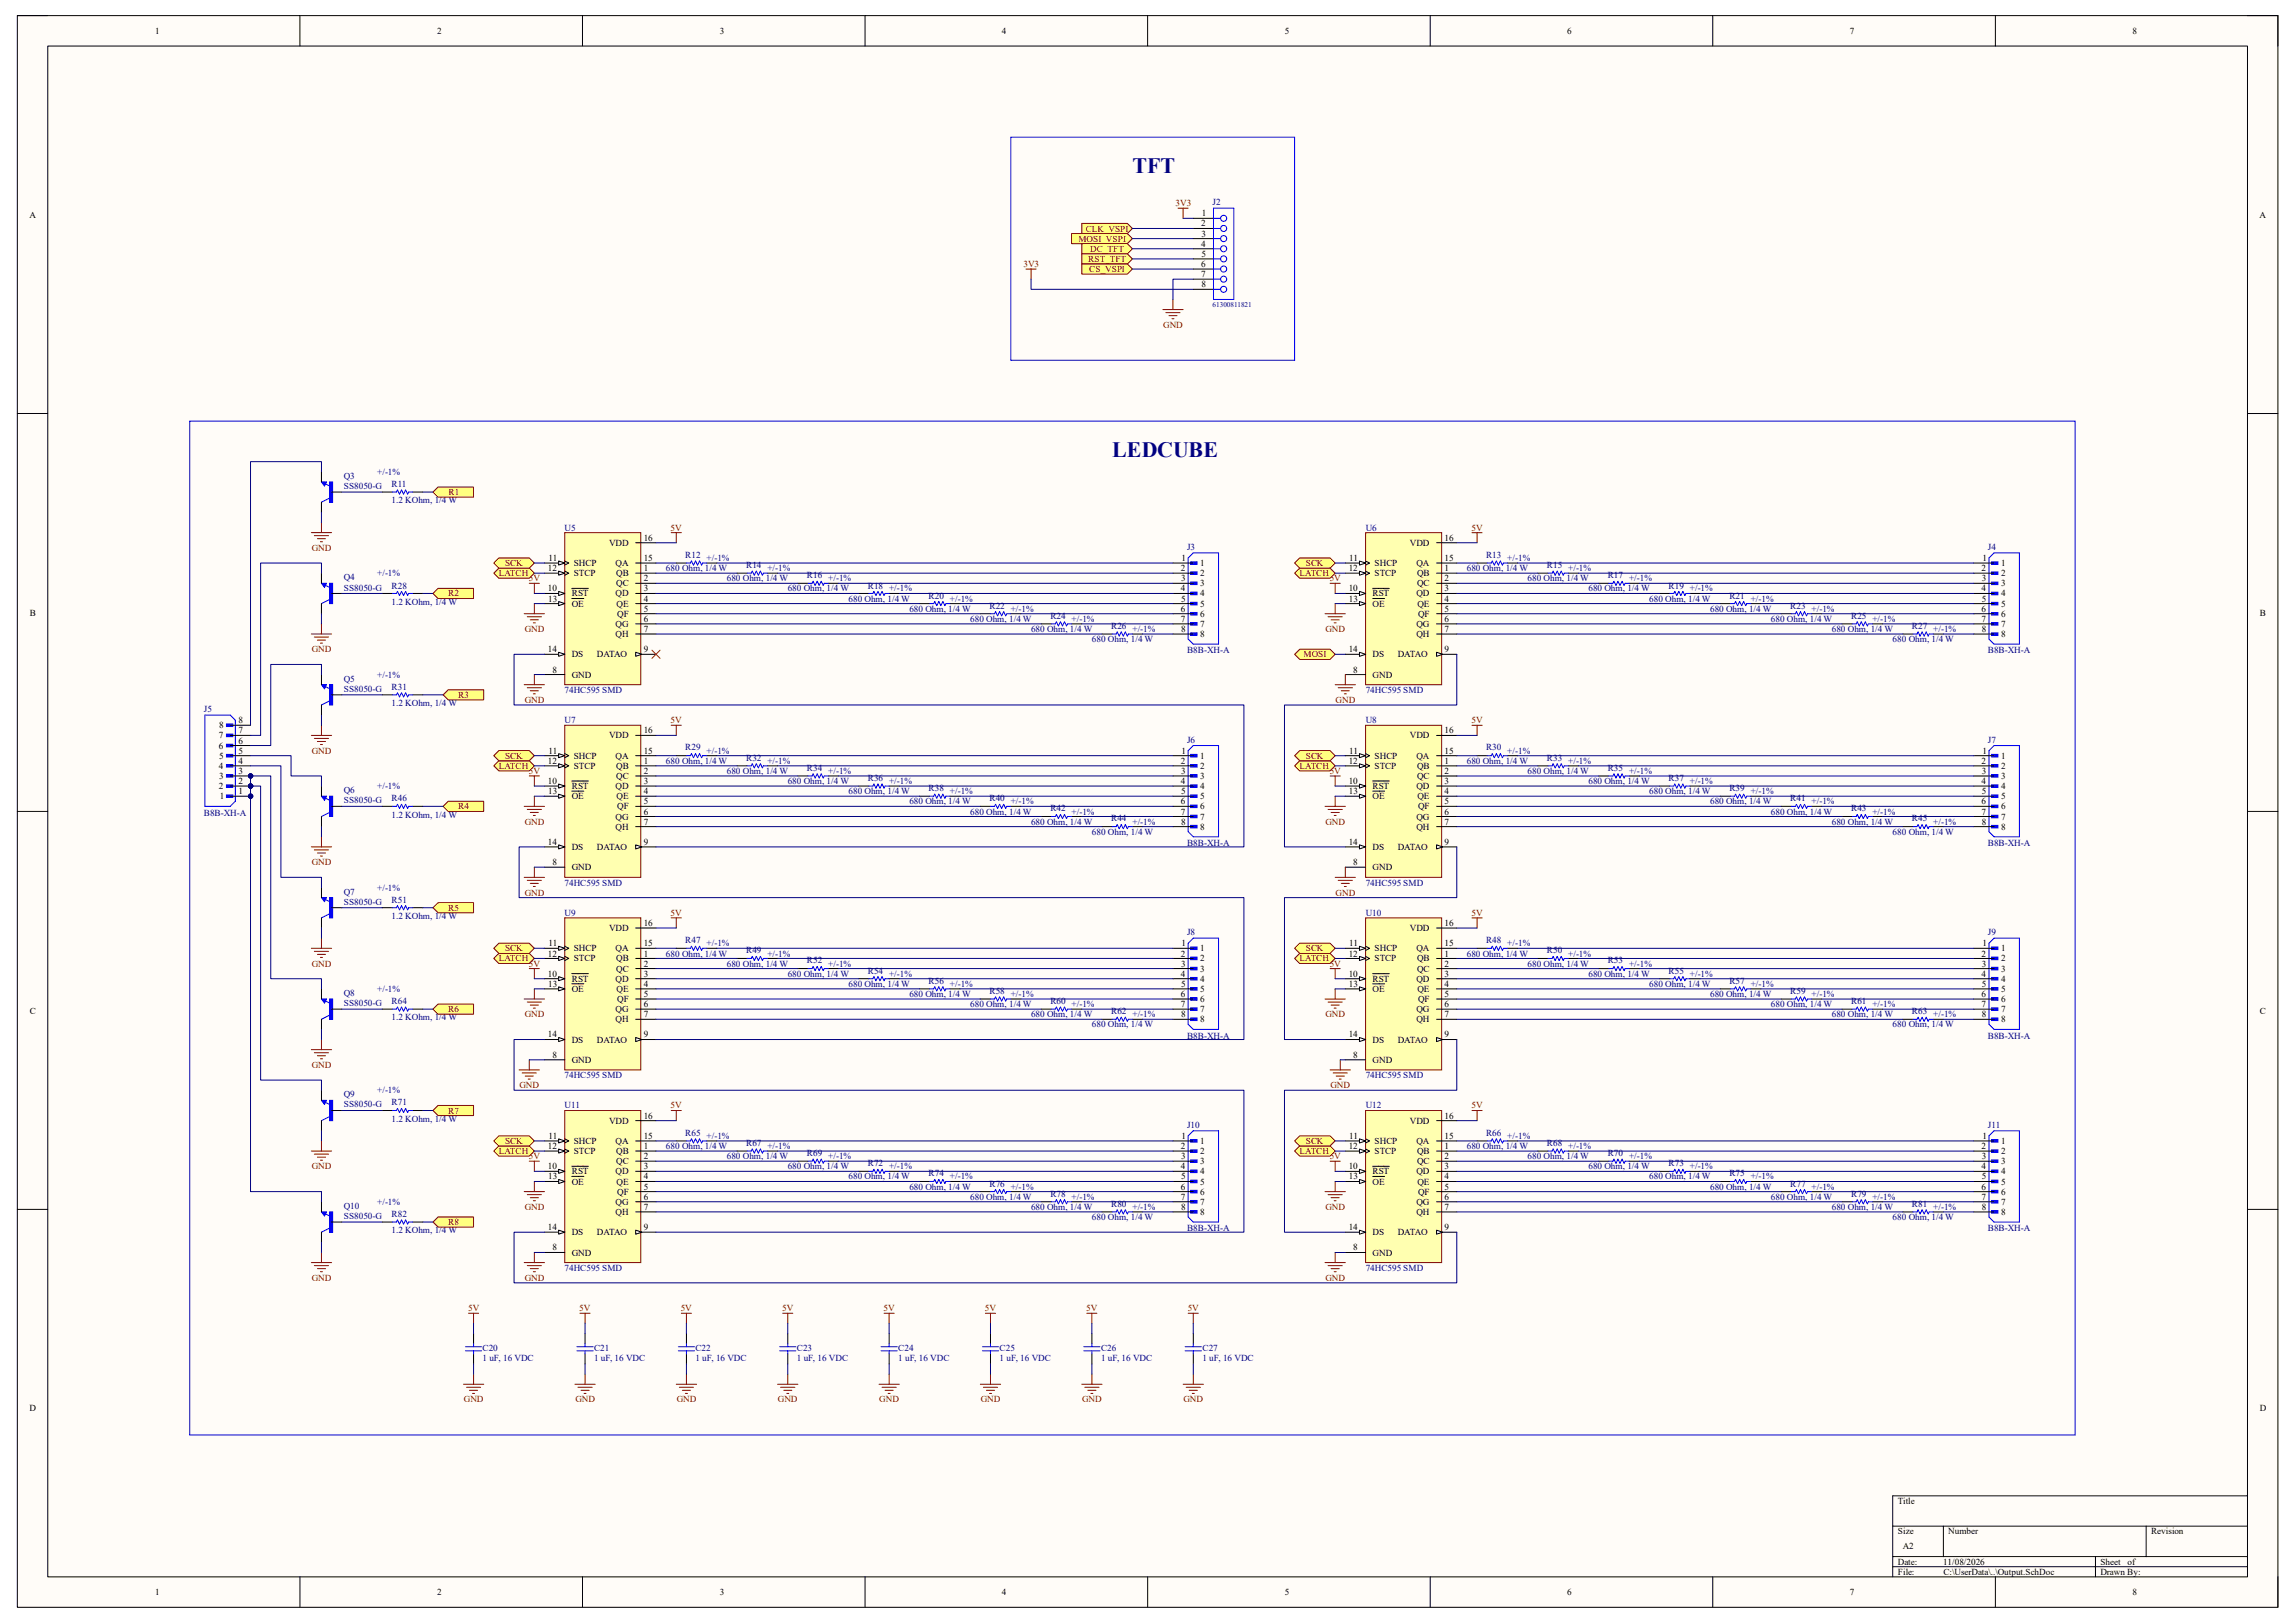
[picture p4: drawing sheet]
<svg xmlns="http://www.w3.org/2000/svg" width="297mm" height="210mm" viewBox="0 0 297 210" stroke-linecap="round" stroke-linejoin="round" font-family="sans-serif">
<defs><g id="words">
<g font-size="2.8" fill="#000080">
<text x="146.6" y="22.4">TFT</text>
<text x="143.9" y="59.1">LEDCUBE</text>
</g>
<g font-size="1.2">
<text x="20.1" y="4.4">1</text>
<text x="56.6" y="4.4">2</text>
<text x="93.2" y="4.4">3</text>
<text x="129.7" y="4.4">4</text>
<text x="166.3" y="4.4">5</text>
<text x="202.8" y="4.4">6</text>
<text x="239.4" y="4.4">7</text>
<text x="276" y="4.4">8</text>
<text x="3.8" y="28.2">A</text>
<text x="155.4" y="29.3">2</text>
<text x="155.5" y="28">1</text>
<text x="292.4" y="28.2">A</text>
<text x="155.4" y="31.9">4</text>
<text x="155.4" y="34.5">6</text>
<text x="155.4" y="35.9">7</text>
<text x="155.5" y="30.6">3</text>
<text x="155.5" y="33.2">5</text>
<text x="155.5" y="37.2">8</text>
<text x="78.8" y="70.6">VDD</text>
<text x="83.3" y="70">16</text>
<text x="182.5" y="70.6">VDD</text>
<text x="186.9" y="70">16</text>
<text x="70.9" y="73.9">12</text>
<text x="70.9" y="76.5">10</text>
<text x="71" y="77.9">13</text>
<text x="71" y="72.6">11</text>
<text x="74" y="77.2">RST</text>
<text x="74.3" y="74.5">STCP</text>
<text x="74.3" y="73.2">SHCP</text>
<text x="79.7" y="73.2">QA</text>
<text x="79.7" y="77.2">QD</text>
<text x="79.8" y="74.5">QB</text>
<text x="79.8" y="75.9">QC</text>
<text x="83.3" y="72.6">15</text>
<text x="83.3" y="73.9">1</text>
<text x="83.3" y="75.2">2</text>
<text x="83.3" y="76.5">3</text>
<text x="83.3" y="77.9">4</text>
<text x="152.8" y="73.9">2</text>
<text x="152.8" y="76.5">4</text>
<text x="152.9" y="75.2">3</text>
<text x="152.9" y="77.9">5</text>
<text x="152.9" y="72.6">1</text>
<text x="155.3" y="73.2">1</text>
<text x="155.3" y="74.5">2</text>
<text x="155.3" y="75.9">3</text>
<text x="155.3" y="77.2">4</text>
<text x="174.5" y="73.9">12</text>
<text x="174.5" y="76.5">10</text>
<text x="174.6" y="77.9">13</text>
<text x="174.6" y="72.6">11</text>
<text x="177.6" y="77.2">RST</text>
<text x="177.9" y="74.5">STCP</text>
<text x="177.9" y="73.2">SHCP</text>
<text x="183.3" y="73.2">QA</text>
<text x="183.3" y="77.2">QD</text>
<text x="183.4" y="74.5">QB</text>
<text x="183.4" y="75.9">QC</text>
<text x="186.9" y="72.6">15</text>
<text x="186.9" y="73.9">1</text>
<text x="186.9" y="75.2">2</text>
<text x="186.9" y="76.5">3</text>
<text x="186.9" y="77.9">4</text>
<text x="256.5" y="73.9">2</text>
<text x="256.5" y="76.5">4</text>
<text x="256.5" y="75.2">3</text>
<text x="256.5" y="77.9">5</text>
<text x="256.6" y="72.6">1</text>
<text x="259" y="73.2">1</text>
<text x="259" y="74.5">2</text>
<text x="259" y="75.9">3</text>
<text x="259" y="77.2">4</text>
<text x="3.9" y="79.7">B</text>
<text x="74" y="78.5">OE</text>
<text x="79.7" y="81.1">QG</text>
<text x="79.7" y="82.4">QH</text>
<text x="79.8" y="78.5">QE</text>
<text x="79.9" y="79.8">QF</text>
<text x="83.3" y="79.2">5</text>
<text x="83.3" y="80.5">6</text>
<text x="83.3" y="81.8">7</text>
<text x="152.8" y="79.2">6</text>
<text x="152.8" y="80.5">7</text>
<text x="152.9" y="81.8">8</text>
<text x="155.3" y="78.5">5</text>
<text x="155.3" y="79.8">6</text>
<text x="155.3" y="81.1">7</text>
<text x="155.3" y="82.4">8</text>
<text x="177.6" y="78.5">OE</text>
<text x="183.3" y="81.1">QG</text>
<text x="183.3" y="82.4">QH</text>
<text x="183.4" y="78.5">QE</text>
<text x="183.5" y="79.8">QF</text>
<text x="186.9" y="79.2">5</text>
<text x="186.9" y="80.5">6</text>
<text x="186.9" y="81.8">7</text>
<text x="256.5" y="79.2">6</text>
<text x="256.5" y="80.5">7</text>
<text x="256.5" y="81.8">8</text>
<text x="259" y="78.5">5</text>
<text x="259" y="79.8">6</text>
<text x="259" y="81.1">7</text>
<text x="259" y="82.4">8</text>
<text x="292.5" y="79.7">B</text>
<text x="70.9" y="84.4">14</text>
<text x="71.5" y="87">8</text>
<text x="74" y="85">DS</text>
<text x="74" y="87.7">GND</text>
<text x="77.3" y="85">DATAO</text>
<text x="83.3" y="84.4">9</text>
<text x="174.5" y="84.4">14</text>
<text x="175.1" y="87">8</text>
<text x="177.6" y="85">DS</text>
<text x="177.6" y="87.7">GND</text>
<text x="180.9" y="85">DATAO</text>
<text x="186.9" y="84.4">9</text>
<text x="28.3" y="95.5">7</text>
<text x="28.4" y="94.2">8</text>
<text x="30.9" y="94.9">7</text>
<text x="30.9" y="93.6">8</text>
<text x="78.8" y="95.5">VDD</text>
<text x="83.3" y="94.9">16</text>
<text x="182.5" y="95.5">VDD</text>
<text x="186.9" y="94.9">16</text>
<text x="28.3" y="99.5">4</text>
<text x="28.3" y="96.9">6</text>
<text x="28.4" y="100.8">3</text>
<text x="28.4" y="98.2">5</text>
<text x="30.9" y="101.5">2</text>
<text x="30.9" y="100.2">3</text>
<text x="30.9" y="98.8">4</text>
<text x="30.9" y="97.5">5</text>
<text x="30.9" y="96.2">6</text>
<text x="70.9" y="98.8">12</text>
<text x="70.9" y="101.5">10</text>
<text x="71" y="97.5">11</text>
<text x="74.3" y="99.5">STCP</text>
<text x="74.3" y="98.2">SHCP</text>
<text x="79.7" y="98.2">QA</text>
<text x="79.8" y="99.5">QB</text>
<text x="79.8" y="100.8">QC</text>
<text x="83.3" y="97.5">15</text>
<text x="83.3" y="98.8">1</text>
<text x="83.3" y="100.2">2</text>
<text x="83.3" y="101.5">3</text>
<text x="152.8" y="98.8">2</text>
<text x="152.8" y="101.5">4</text>
<text x="152.9" y="100.2">3</text>
<text x="152.9" y="97.5">1</text>
<text x="155.3" y="98.2">1</text>
<text x="155.3" y="99.5">2</text>
<text x="155.3" y="100.8">3</text>
<text x="174.5" y="98.8">12</text>
<text x="174.5" y="101.5">10</text>
<text x="174.6" y="97.5">11</text>
<text x="177.9" y="99.5">STCP</text>
<text x="177.9" y="98.2">SHCP</text>
<text x="183.3" y="98.2">QA</text>
<text x="183.4" y="99.5">QB</text>
<text x="183.4" y="100.8">QC</text>
<text x="186.9" y="97.5">15</text>
<text x="186.9" y="98.8">1</text>
<text x="186.9" y="100.2">2</text>
<text x="186.9" y="101.5">3</text>
<text x="256.5" y="98.8">2</text>
<text x="256.5" y="101.5">4</text>
<text x="256.5" y="100.2">3</text>
<text x="256.6" y="97.5">1</text>
<text x="259" y="98.2">1</text>
<text x="259" y="99.5">2</text>
<text x="259" y="100.8">3</text>
<text x="28.3" y="102.1">2</text>
<text x="28.4" y="103.4">1</text>
<text x="30.9" y="102.8">1</text>
<text x="71" y="102.8">13</text>
<text x="74" y="103.4">OE</text>
<text x="74" y="102.1">RST</text>
<text x="79.7" y="102.1">QD</text>
<text x="79.7" y="106">QG</text>
<text x="79.7" y="107.4">QH</text>
<text x="79.8" y="103.4">QE</text>
<text x="79.9" y="104.7">QF</text>
<text x="83.3" y="102.8">4</text>
<text x="83.3" y="104.1">5</text>
<text x="83.3" y="105.4">6</text>
<text x="83.3" y="106.7">7</text>
<text x="152.8" y="104.1">6</text>
<text x="152.8" y="105.4">7</text>
<text x="152.9" y="102.8">5</text>
<text x="152.9" y="106.7">8</text>
<text x="155.3" y="102.1">4</text>
<text x="155.3" y="103.4">5</text>
<text x="155.3" y="104.7">6</text>
<text x="155.3" y="106">7</text>
<text x="155.3" y="107.4">8</text>
<text x="174.6" y="102.8">13</text>
<text x="177.6" y="103.4">OE</text>
<text x="177.6" y="102.1">RST</text>
<text x="183.3" y="102.1">QD</text>
<text x="183.3" y="106">QG</text>
<text x="183.3" y="107.4">QH</text>
<text x="183.4" y="103.4">QE</text>
<text x="183.5" y="104.7">QF</text>
<text x="186.9" y="102.8">4</text>
<text x="186.9" y="104.1">5</text>
<text x="186.9" y="105.4">6</text>
<text x="186.9" y="106.7">7</text>
<text x="256.5" y="104.1">6</text>
<text x="256.5" y="105.4">7</text>
<text x="256.5" y="102.8">5</text>
<text x="256.5" y="106.7">8</text>
<text x="259" y="102.1">4</text>
<text x="259" y="103.4">5</text>
<text x="259" y="104.7">6</text>
<text x="259" y="106">7</text>
<text x="259" y="107.4">8</text>
<text x="70.9" y="109.3">14</text>
<text x="71.5" y="112">8</text>
<text x="74" y="110">DS</text>
<text x="74" y="112.6">GND</text>
<text x="77.3" y="110">DATAO</text>
<text x="83.3" y="109.3">9</text>
<text x="174.5" y="109.3">14</text>
<text x="175.1" y="112">8</text>
<text x="177.6" y="110">DS</text>
<text x="177.6" y="112.6">GND</text>
<text x="180.9" y="110">DATAO</text>
<text x="186.9" y="109.3">9</text>
<text x="83.3" y="119.8">16</text>
<text x="186.9" y="119.8">16</text>
<text x="70.9" y="123.8">12</text>
<text x="71" y="122.5">11</text>
<text x="74.3" y="124.4">STCP</text>
<text x="74.3" y="123.1">SHCP</text>
<text x="78.8" y="120.5">VDD</text>
<text x="79.7" y="123.1">QA</text>
<text x="79.8" y="124.4">QB</text>
<text x="79.8" y="125.7">QC</text>
<text x="83.3" y="122.5">15</text>
<text x="83.3" y="123.8">1</text>
<text x="83.3" y="125.1">2</text>
<text x="152.8" y="123.8">2</text>
<text x="152.9" y="125.1">3</text>
<text x="152.9" y="122.5">1</text>
<text x="155.3" y="123.1">1</text>
<text x="155.3" y="124.4">2</text>
<text x="155.3" y="125.7">3</text>
<text x="174.5" y="123.8">12</text>
<text x="174.6" y="122.5">11</text>
<text x="177.9" y="124.4">STCP</text>
<text x="177.9" y="123.1">SHCP</text>
<text x="182.5" y="120.5">VDD</text>
<text x="183.3" y="123.1">QA</text>
<text x="183.4" y="124.4">QB</text>
<text x="183.4" y="125.7">QC</text>
<text x="186.9" y="122.5">15</text>
<text x="186.9" y="123.8">1</text>
<text x="186.9" y="125.1">2</text>
<text x="256.5" y="123.8">2</text>
<text x="256.5" y="125.1">3</text>
<text x="256.6" y="122.5">1</text>
<text x="259" y="123.1">1</text>
<text x="259" y="124.4">2</text>
<text x="259" y="125.7">3</text>
<text x="3.9" y="131.1">C</text>
<text x="70.9" y="126.4">10</text>
<text x="71" y="127.7">13</text>
<text x="74" y="128.4">OE</text>
<text x="74" y="127">RST</text>
<text x="79.7" y="127">QD</text>
<text x="79.7" y="131">QG</text>
<text x="79.8" y="128.4">QE</text>
<text x="79.9" y="129.7">QF</text>
<text x="83.3" y="126.4">3</text>
<text x="83.3" y="127.7">4</text>
<text x="83.3" y="129">5</text>
<text x="83.3" y="130.3">6</text>
<text x="83.3" y="131.7">7</text>
<text x="152.8" y="126.4">4</text>
<text x="152.8" y="129">6</text>
<text x="152.8" y="130.3">7</text>
<text x="152.9" y="127.7">5</text>
<text x="152.9" y="131.7">8</text>
<text x="155.3" y="127">4</text>
<text x="155.3" y="128.4">5</text>
<text x="155.3" y="129.7">6</text>
<text x="155.3" y="131">7</text>
<text x="174.5" y="126.4">10</text>
<text x="174.6" y="127.7">13</text>
<text x="177.6" y="128.4">OE</text>
<text x="177.6" y="127">RST</text>
<text x="183.3" y="127">QD</text>
<text x="183.3" y="131">QG</text>
<text x="183.4" y="128.4">QE</text>
<text x="183.5" y="129.7">QF</text>
<text x="186.9" y="126.4">3</text>
<text x="186.9" y="127.7">4</text>
<text x="186.9" y="129">5</text>
<text x="186.9" y="130.3">6</text>
<text x="186.9" y="131.7">7</text>
<text x="256.5" y="126.4">4</text>
<text x="256.5" y="129">6</text>
<text x="256.5" y="130.3">7</text>
<text x="256.5" y="127.7">5</text>
<text x="256.5" y="131.7">8</text>
<text x="259" y="127">4</text>
<text x="259" y="128.4">5</text>
<text x="259" y="129.7">6</text>
<text x="259" y="131">7</text>
<text x="292.4" y="131.1">C</text>
<text x="70.9" y="134.2">14</text>
<text x="71.5" y="136.9">8</text>
<text x="74" y="134.9">DS</text>
<text x="74" y="137.5">GND</text>
<text x="77.3" y="134.9">DATAO</text>
<text x="79.7" y="132.3">QH</text>
<text x="83.3" y="134.2">9</text>
<text x="155.3" y="132.3">8</text>
<text x="174.5" y="134.2">14</text>
<text x="175.1" y="136.9">8</text>
<text x="177.6" y="134.9">DS</text>
<text x="177.6" y="137.5">GND</text>
<text x="180.9" y="134.9">DATAO</text>
<text x="183.3" y="132.3">QH</text>
<text x="186.9" y="134.2">9</text>
<text x="259" y="132.3">8</text>
<text x="70.9" y="148.7">12</text>
<text x="71" y="147.4">11</text>
<text x="74.3" y="149.4">STCP</text>
<text x="74.3" y="148">SHCP</text>
<text x="78.8" y="145.4">VDD</text>
<text x="79.7" y="148">QA</text>
<text x="79.8" y="149.4">QB</text>
<text x="83.3" y="147.4">15</text>
<text x="83.3" y="148.7">1</text>
<text x="83.3" y="150">2</text>
<text x="83.3" y="144.7">16</text>
<text x="152.8" y="148.7">2</text>
<text x="152.9" y="150">3</text>
<text x="152.9" y="147.4">1</text>
<text x="155.3" y="148">1</text>
<text x="155.3" y="149.4">2</text>
<text x="174.5" y="148.7">12</text>
<text x="174.6" y="147.4">11</text>
<text x="177.9" y="149.4">STCP</text>
<text x="177.9" y="148">SHCP</text>
<text x="182.5" y="145.4">VDD</text>
<text x="183.3" y="148">QA</text>
<text x="183.4" y="149.4">QB</text>
<text x="186.9" y="147.4">15</text>
<text x="186.9" y="148.7">1</text>
<text x="186.9" y="150">2</text>
<text x="186.9" y="144.7">16</text>
<text x="256.5" y="148.7">2</text>
<text x="256.5" y="150">3</text>
<text x="256.6" y="147.4">1</text>
<text x="259" y="148">1</text>
<text x="259" y="149.4">2</text>
<text x="70.9" y="151.3">10</text>
<text x="71" y="152.6">13</text>
<text x="74" y="153.3">OE</text>
<text x="74" y="152">RST</text>
<text x="79.7" y="152">QD</text>
<text x="79.7" y="155.9">QG</text>
<text x="79.8" y="150.7">QC</text>
<text x="79.8" y="153.3">QE</text>
<text x="79.9" y="154.6">QF</text>
<text x="83.3" y="151.3">3</text>
<text x="83.3" y="152.6">4</text>
<text x="83.3" y="153.9">5</text>
<text x="83.3" y="155.2">6</text>
<text x="152.8" y="151.3">4</text>
<text x="152.8" y="153.9">6</text>
<text x="152.8" y="155.2">7</text>
<text x="152.9" y="152.6">5</text>
<text x="155.3" y="150.7">3</text>
<text x="155.3" y="152">4</text>
<text x="155.3" y="153.3">5</text>
<text x="155.3" y="154.6">6</text>
<text x="155.3" y="155.9">7</text>
<text x="174.5" y="151.3">10</text>
<text x="174.6" y="152.6">13</text>
<text x="177.6" y="153.3">OE</text>
<text x="177.6" y="152">RST</text>
<text x="183.3" y="152">QD</text>
<text x="183.3" y="155.9">QG</text>
<text x="183.4" y="150.7">QC</text>
<text x="183.4" y="153.3">QE</text>
<text x="183.5" y="154.6">QF</text>
<text x="186.9" y="151.3">3</text>
<text x="186.9" y="152.6">4</text>
<text x="186.9" y="153.9">5</text>
<text x="186.9" y="155.2">6</text>
<text x="256.5" y="151.3">4</text>
<text x="256.5" y="153.9">6</text>
<text x="256.5" y="155.2">7</text>
<text x="256.5" y="152.6">5</text>
<text x="259" y="150.7">3</text>
<text x="259" y="152">4</text>
<text x="259" y="153.3">5</text>
<text x="259" y="154.6">6</text>
<text x="259" y="155.9">7</text>
<text x="70.9" y="159.2">14</text>
<text x="71.5" y="161.8">8</text>
<text x="74" y="159.9">DS</text>
<text x="77.3" y="159.9">DATAO</text>
<text x="79.7" y="157.2">QH</text>
<text x="83.3" y="156.5">7</text>
<text x="83.3" y="159.2">9</text>
<text x="152.9" y="156.5">8</text>
<text x="155.3" y="157.2">8</text>
<text x="174.5" y="159.2">14</text>
<text x="175.1" y="161.8">8</text>
<text x="177.6" y="159.9">DS</text>
<text x="180.9" y="159.9">DATAO</text>
<text x="183.3" y="157.2">QH</text>
<text x="186.9" y="156.5">7</text>
<text x="186.9" y="159.2">9</text>
<text x="256.5" y="156.5">8</text>
<text x="259" y="157.2">8</text>
<text x="74" y="162.5">GND</text>
<text x="177.6" y="162.5">GND</text>
<text x="3.8" y="182.6">D</text>
<text x="292.4" y="182.6">D</text>
<text x="245.6" y="194.6">Title</text>
<text x="245.6" y="198.5">Size</text>
<text x="245.6" y="202.5">Date:</text>
<text x="245.6" y="203.8">File:</text>
<text x="246.3" y="200.5">A2</text>
<text x="251.5" y="202.5">11/08/2026</text>
<text x="251.5" y="203.8">C:\UserData\..\Output.SchDoc</text>
<text x="252.1" y="198.5">Number</text>
<text x="271.8" y="202.5">Sheet</text>
<text x="271.8" y="203.8">Drawn By:</text>
<text x="275.3" y="202.5">of</text>
<text x="278.4" y="198.5">Revision</text>
<text x="20.1" y="206.4">1</text>
<text x="56.6" y="206.4">2</text>
<text x="93.2" y="206.4">3</text>
<text x="129.7" y="206.4">4</text>
<text x="166.3" y="206.4">5</text>
<text x="202.8" y="206.4">6</text>
<text x="239.4" y="206.4">7</text>
<text x="276" y="206.4">8</text>
</g>
<g font-size="1.2" fill="#800000">
<text x="140.5" y="30">CLK_VSPI</text>
<text x="152.1" y="26.7">3V3</text>
<text x="132.5" y="34.5">3V3</text>
<text x="139.6" y="31.3">MOSI_VSPI</text>
<text x="140.8" y="33.9">RST_TFT</text>
<text x="141" y="35.2">CS_VSPI</text>
<text x="141.1" y="32.6">DC_TFT</text>
<text x="150.5" y="42.4">GND</text>
<text x="58" y="64.1">R1</text>
<text x="40.3" y="71.3">GND</text>
<text x="86.8" y="68.7">5V</text>
<text x="190.5" y="68.7">5V</text>
<text x="58" y="77.2">R2</text>
<text x="64.6" y="74.5">LATCH</text>
<text x="65.4" y="73.2">SCK</text>
<text x="68.5" y="75.2">5V</text>
<text x="168.2" y="74.5">LATCH</text>
<text x="169" y="73.2">SCK</text>
<text x="172.1" y="75.2">5V</text>
<text x="67.9" y="81.8">GND</text>
<text x="171.5" y="81.8">GND</text>
<text x="40.3" y="84.4">GND</text>
<text x="168.7" y="85">MOSI</text>
<text x="59.3" y="90.3">R3</text>
<text x="67.9" y="91">GND</text>
<text x="86.8" y="93.6">5V</text>
<text x="172.8" y="91">GND</text>
<text x="190.5" y="93.6">5V</text>
<text x="40.3" y="97.5">GND</text>
<text x="64.6" y="99.5">LATCH</text>
<text x="65.4" y="98.2">SCK</text>
<text x="68.5" y="100.2">5V</text>
<text x="168.2" y="99.5">LATCH</text>
<text x="169" y="98.2">SCK</text>
<text x="172.1" y="100.2">5V</text>
<text x="59.3" y="104.7">R4</text>
<text x="67.9" y="106.7">GND</text>
<text x="171.5" y="106.7">GND</text>
<text x="40.3" y="112">GND</text>
<text x="58" y="117.9">R5</text>
<text x="67.9" y="115.9">GND</text>
<text x="86.8" y="118.5">5V</text>
<text x="172.8" y="115.9">GND</text>
<text x="190.5" y="118.5">5V</text>
<text x="40.3" y="125.1">GND</text>
<text x="64.6" y="124.4">LATCH</text>
<text x="65.4" y="123.1">SCK</text>
<text x="68.5" y="125.1">5V</text>
<text x="168.2" y="124.4">LATCH</text>
<text x="169" y="123.1">SCK</text>
<text x="172.1" y="125.1">5V</text>
<text x="58" y="131">R6</text>
<text x="67.9" y="131.7">GND</text>
<text x="171.5" y="131.7">GND</text>
<text x="40.3" y="138.2">GND</text>
<text x="67.2" y="140.8">GND</text>
<text x="86.8" y="143.4">5V</text>
<text x="172.2" y="140.8">GND</text>
<text x="190.5" y="143.4">5V</text>
<text x="58" y="144.1">R7</text>
<text x="64.6" y="149.4">LATCH</text>
<text x="65.4" y="148">SCK</text>
<text x="68.5" y="150">5V</text>
<text x="168.2" y="149.4">LATCH</text>
<text x="169" y="148">SCK</text>
<text x="172.1" y="150">5V</text>
<text x="40.3" y="151.3">GND</text>
<text x="58" y="158.5">R8</text>
<text x="67.9" y="156.5">GND</text>
<text x="171.5" y="156.5">GND</text>
<text x="40.3" y="165.7">GND</text>
<text x="67.9" y="165.7">GND</text>
<text x="171.5" y="165.7">GND</text>
<text x="60.6" y="169.7">5V</text>
<text x="75" y="169.7">5V</text>
<text x="88.1" y="169.7">5V</text>
<text x="101.2" y="169.7">5V</text>
<text x="114.3" y="169.7">5V</text>
<text x="127.5" y="169.7">5V</text>
<text x="140.6" y="169.7">5V</text>
<text x="153.7" y="169.7">5V</text>
<text x="60" y="181.5">GND</text>
<text x="74.5" y="181.5">GND</text>
<text x="87.6" y="181.5">GND</text>
<text x="100.7" y="181.5">GND</text>
<text x="113.8" y="181.5">GND</text>
<text x="126.9" y="181.5">GND</text>
<text x="140" y="181.5">GND</text>
<text x="153.2" y="181.5">GND</text>
</g>
<g font-size="1.2" fill="#000080">
<text x="156.9" y="26.5">J2</text>
<text x="44.5" y="62">Q3</text>
<text x="44.5" y="63.3">SS8050-G</text>
<text x="48.8" y="61.5">+/-1%</text>
<text x="50.7" y="63">R11</text>
<text x="50.7" y="65.1">1.2 KOhm, 1/4 W</text>
<text x="73.1" y="68.7">U5</text>
<text x="153.6" y="71.2">J3</text>
<text x="176.7" y="68.7">U6</text>
<text x="257.3" y="71.2">J4</text>
<text x="44.5" y="75.1">Q4</text>
<text x="44.5" y="76.4">SS8050-G</text>
<text x="48.8" y="74.5">+/-1%</text>
<text x="50.7" y="76.2">R28</text>
<text x="86.2" y="73.9">680 Ohm, 1/4 W</text>
<text x="88.7" y="72.2">R12</text>
<text x="91.4" y="72.6">+/-1%</text>
<text x="94.1" y="75.2">680 Ohm, 1/4 W</text>
<text x="96.6" y="73.5">R14</text>
<text x="99.3" y="73.9">+/-1%</text>
<text x="101.9" y="76.5">680 Ohm, 1/4 W</text>
<text x="104.4" y="74.8">R16</text>
<text x="107.2" y="75.2">+/-1%</text>
<text x="109.8" y="77.9">680 Ohm, 1/4 W</text>
<text x="112.3" y="76.2">R18</text>
<text x="115.1" y="76.5">+/-1%</text>
<text x="120.2" y="77.5">R20</text>
<text x="122.9" y="77.9">+/-1%</text>
<text x="189.8" y="73.9">680 Ohm, 1/4 W</text>
<text x="192.3" y="72.2">R13</text>
<text x="195.1" y="72.6">+/-1%</text>
<text x="197.7" y="75.2">680 Ohm, 1/4 W</text>
<text x="200.2" y="73.5">R15</text>
<text x="202.9" y="73.9">+/-1%</text>
<text x="205.6" y="76.5">680 Ohm, 1/4 W</text>
<text x="208.1" y="74.8">R17</text>
<text x="210.8" y="75.2">+/-1%</text>
<text x="213.4" y="77.9">680 Ohm, 1/4 W</text>
<text x="215.9" y="76.2">R19</text>
<text x="218.7" y="76.5">+/-1%</text>
<text x="223.8" y="77.5">R21</text>
<text x="226.6" y="77.9">+/-1%</text>
<text x="50.7" y="78.2">1.2 KOhm, 1/4 W</text>
<text x="117.7" y="79.2">680 Ohm, 1/4 W</text>
<text x="125.6" y="80.5">680 Ohm, 1/4 W</text>
<text x="128.1" y="78.8">R22</text>
<text x="130.8" y="79.2">+/-1%</text>
<text x="133.4" y="81.8">680 Ohm, 1/4 W</text>
<text x="135.9" y="80.1">R24</text>
<text x="138.7" y="80.5">+/-1%</text>
<text x="141.3" y="83.1">680 Ohm, 1/4 W</text>
<text x="143.8" y="81.4">R26</text>
<text x="146.6" y="81.8">+/-1%</text>
<text x="221.3" y="79.2">680 Ohm, 1/4 W</text>
<text x="229.2" y="80.5">680 Ohm, 1/4 W</text>
<text x="231.7" y="78.8">R23</text>
<text x="234.4" y="79.2">+/-1%</text>
<text x="237.1" y="81.8">680 Ohm, 1/4 W</text>
<text x="239.6" y="80.1">R25</text>
<text x="242.3" y="80.5">+/-1%</text>
<text x="244.9" y="83.1">680 Ohm, 1/4 W</text>
<text x="247.4" y="81.4">R27</text>
<text x="250.2" y="81.8">+/-1%</text>
<text x="44.5" y="88.2">Q5</text>
<text x="44.5" y="89.5">SS8050-G</text>
<text x="48.8" y="87.7">+/-1%</text>
<text x="50.7" y="89.3">R31</text>
<text x="73.1" y="89.7">74HC595 SMD</text>
<text x="153.6" y="84.5">B8B-XH-A</text>
<text x="176.7" y="89.7">74HC595 SMD</text>
<text x="257.3" y="84.5">B8B-XH-A</text>
<text x="26.4" y="92.2">J5</text>
<text x="50.7" y="91.4">1.2 KOhm, 1/4 W</text>
<text x="73.1" y="93.6">U7</text>
<text x="176.7" y="93.6">U8</text>
<text x="86.2" y="98.8">680 Ohm, 1/4 W</text>
<text x="88.7" y="97.1">R29</text>
<text x="91.4" y="97.5">+/-1%</text>
<text x="94.1" y="100.2">680 Ohm, 1/4 W</text>
<text x="96.6" y="98.4">R32</text>
<text x="99.3" y="98.8">+/-1%</text>
<text x="101.9" y="101.5">680 Ohm, 1/4 W</text>
<text x="104.4" y="99.7">R34</text>
<text x="107.2" y="100.2">+/-1%</text>
<text x="112.3" y="101">R36</text>
<text x="115.1" y="101.5">+/-1%</text>
<text x="153.6" y="96.1">J6</text>
<text x="189.8" y="98.8">680 Ohm, 1/4 W</text>
<text x="192.3" y="97.1">R30</text>
<text x="195.1" y="97.5">+/-1%</text>
<text x="197.7" y="100.2">680 Ohm, 1/4 W</text>
<text x="200.2" y="98.4">R33</text>
<text x="202.9" y="98.8">+/-1%</text>
<text x="205.6" y="101.5">680 Ohm, 1/4 W</text>
<text x="208.1" y="99.7">R35</text>
<text x="210.8" y="100.2">+/-1%</text>
<text x="215.9" y="101">R37</text>
<text x="218.7" y="101.5">+/-1%</text>
<text x="257.3" y="96.1">J7</text>
<text x="26.4" y="105.5">B8B-XH-A</text>
<text x="44.5" y="102.7">Q6</text>
<text x="44.5" y="104">SS8050-G</text>
<text x="48.8" y="102.1">+/-1%</text>
<text x="50.7" y="103.7">R46</text>
<text x="50.7" y="105.8">1.2 KOhm, 1/4 W</text>
<text x="109.8" y="102.8">680 Ohm, 1/4 W</text>
<text x="117.7" y="104.1">680 Ohm, 1/4 W</text>
<text x="120.2" y="102.4">R38</text>
<text x="122.9" y="102.8">+/-1%</text>
<text x="125.6" y="105.4">680 Ohm, 1/4 W</text>
<text x="128.1" y="103.7">R40</text>
<text x="130.8" y="104.1">+/-1%</text>
<text x="133.4" y="106.7">680 Ohm, 1/4 W</text>
<text x="135.9" y="105">R42</text>
<text x="138.7" y="105.4">+/-1%</text>
<text x="143.8" y="106.3">R44</text>
<text x="146.6" y="106.7">+/-1%</text>
<text x="213.4" y="102.8">680 Ohm, 1/4 W</text>
<text x="221.3" y="104.1">680 Ohm, 1/4 W</text>
<text x="223.8" y="102.4">R39</text>
<text x="226.6" y="102.8">+/-1%</text>
<text x="229.2" y="105.4">680 Ohm, 1/4 W</text>
<text x="231.7" y="103.7">R41</text>
<text x="234.4" y="104.1">+/-1%</text>
<text x="237.1" y="106.7">680 Ohm, 1/4 W</text>
<text x="239.6" y="105">R43</text>
<text x="242.3" y="105.4">+/-1%</text>
<text x="247.4" y="106.3">R45</text>
<text x="250.2" y="106.7">+/-1%</text>
<text x="141.3" y="108">680 Ohm, 1/4 W</text>
<text x="153.6" y="109.5">B8B-XH-A</text>
<text x="244.9" y="108">680 Ohm, 1/4 W</text>
<text x="257.3" y="109.5">B8B-XH-A</text>
<text x="44.5" y="115.8">Q7</text>
<text x="44.5" y="117.1">SS8050-G</text>
<text x="48.8" y="115.2">+/-1%</text>
<text x="50.7" y="116.8">R51</text>
<text x="50.7" y="118.9">1.2 KOhm, 1/4 W</text>
<text x="73.1" y="114.6">74HC595 SMD</text>
<text x="73.1" y="118.5">U9</text>
<text x="176.7" y="114.6">74HC595 SMD</text>
<text x="176.7" y="118.5">U10</text>
<text x="86.2" y="123.8">680 Ohm, 1/4 W</text>
<text x="88.7" y="122">R47</text>
<text x="91.4" y="122.5">+/-1%</text>
<text x="94.1" y="125.1">680 Ohm, 1/4 W</text>
<text x="96.6" y="123.4">R49</text>
<text x="99.3" y="123.8">+/-1%</text>
<text x="104.4" y="124.7">R52</text>
<text x="107.2" y="125.1">+/-1%</text>
<text x="112.3" y="126">R54</text>
<text x="153.6" y="121">J8</text>
<text x="189.8" y="123.8">680 Ohm, 1/4 W</text>
<text x="192.3" y="122">R48</text>
<text x="195.1" y="122.5">+/-1%</text>
<text x="197.7" y="125.1">680 Ohm, 1/4 W</text>
<text x="200.2" y="123.4">R50</text>
<text x="202.9" y="123.8">+/-1%</text>
<text x="208.1" y="124.7">R53</text>
<text x="210.8" y="125.1">+/-1%</text>
<text x="215.9" y="126">R55</text>
<text x="257.3" y="121">J9</text>
<text x="44.5" y="128.9">Q8</text>
<text x="44.5" y="130.2">SS8050-G</text>
<text x="48.8" y="128.4">+/-1%</text>
<text x="50.7" y="129.9">R64</text>
<text x="101.9" y="126.4">680 Ohm, 1/4 W</text>
<text x="109.8" y="127.7">680 Ohm, 1/4 W</text>
<text x="115.1" y="126.4">+/-1%</text>
<text x="117.7" y="129">680 Ohm, 1/4 W</text>
<text x="120.2" y="127.3">R56</text>
<text x="122.9" y="127.7">+/-1%</text>
<text x="125.6" y="130.3">680 Ohm, 1/4 W</text>
<text x="128.1" y="128.6">R58</text>
<text x="130.8" y="129">+/-1%</text>
<text x="133.4" y="131.7">680 Ohm, 1/4 W</text>
<text x="135.9" y="129.9">R60</text>
<text x="138.7" y="130.3">+/-1%</text>
<text x="143.8" y="131.2">R62</text>
<text x="146.6" y="131.7">+/-1%</text>
<text x="205.6" y="126.4">680 Ohm, 1/4 W</text>
<text x="213.4" y="127.7">680 Ohm, 1/4 W</text>
<text x="218.7" y="126.4">+/-1%</text>
<text x="221.3" y="129">680 Ohm, 1/4 W</text>
<text x="223.8" y="127.3">R57</text>
<text x="226.6" y="127.7">+/-1%</text>
<text x="229.2" y="130.3">680 Ohm, 1/4 W</text>
<text x="231.7" y="128.6">R59</text>
<text x="234.4" y="129">+/-1%</text>
<text x="237.1" y="131.7">680 Ohm, 1/4 W</text>
<text x="239.6" y="129.9">R61</text>
<text x="242.3" y="130.3">+/-1%</text>
<text x="247.4" y="131.2">R63</text>
<text x="250.2" y="131.7">+/-1%</text>
<text x="50.7" y="132">1.2 KOhm, 1/4 W</text>
<text x="141.3" y="132.9">680 Ohm, 1/4 W</text>
<text x="153.6" y="134.4">B8B-XH-A</text>
<text x="244.9" y="132.9">680 Ohm, 1/4 W</text>
<text x="257.3" y="134.4">B8B-XH-A</text>
<text x="44.5" y="142">Q9</text>
<text x="44.5" y="143.3">SS8050-G</text>
<text x="48.8" y="141.5">+/-1%</text>
<text x="50.7" y="143">R71</text>
<text x="73.1" y="139.5">74HC595 SMD</text>
<text x="73.1" y="143.4">U11</text>
<text x="176.7" y="139.5">74HC595 SMD</text>
<text x="176.7" y="143.4">U12</text>
<text x="50.7" y="145.2">1.2 KOhm, 1/4 W</text>
<text x="86.2" y="148.7">680 Ohm, 1/4 W</text>
<text x="88.7" y="147">R65</text>
<text x="91.4" y="147.4">+/-1%</text>
<text x="94.1" y="150">680 Ohm, 1/4 W</text>
<text x="96.6" y="148.3">R67</text>
<text x="99.3" y="148.7">+/-1%</text>
<text x="104.4" y="149.6">R69</text>
<text x="107.2" y="150">+/-1%</text>
<text x="153.6" y="145.9">J10</text>
<text x="189.8" y="148.7">680 Ohm, 1/4 W</text>
<text x="192.3" y="147">R66</text>
<text x="195.1" y="147.4">+/-1%</text>
<text x="197.7" y="150">680 Ohm, 1/4 W</text>
<text x="200.2" y="148.3">R68</text>
<text x="202.9" y="148.7">+/-1%</text>
<text x="208.1" y="149.6">R70</text>
<text x="210.8" y="150">+/-1%</text>
<text x="257.3" y="145.9">J11</text>
<text x="48.8" y="155.9">+/-1%</text>
<text x="101.9" y="151.3">680 Ohm, 1/4 W</text>
<text x="109.8" y="152.6">680 Ohm, 1/4 W</text>
<text x="112.3" y="150.9">R72</text>
<text x="115.1" y="151.3">+/-1%</text>
<text x="117.7" y="153.9">680 Ohm, 1/4 W</text>
<text x="120.2" y="152.2">R74</text>
<text x="122.9" y="152.6">+/-1%</text>
<text x="125.6" y="155.2">680 Ohm, 1/4 W</text>
<text x="128.1" y="153.5">R76</text>
<text x="130.8" y="153.9">+/-1%</text>
<text x="135.9" y="154.9">R78</text>
<text x="138.7" y="155.2">+/-1%</text>
<text x="205.6" y="151.3">680 Ohm, 1/4 W</text>
<text x="213.4" y="152.6">680 Ohm, 1/4 W</text>
<text x="215.9" y="150.9">R73</text>
<text x="218.7" y="151.3">+/-1%</text>
<text x="221.3" y="153.9">680 Ohm, 1/4 W</text>
<text x="223.8" y="152.2">R75</text>
<text x="226.6" y="152.6">+/-1%</text>
<text x="229.2" y="155.2">680 Ohm, 1/4 W</text>
<text x="231.7" y="153.5">R77</text>
<text x="234.4" y="153.9">+/-1%</text>
<text x="239.6" y="154.9">R79</text>
<text x="242.3" y="155.2">+/-1%</text>
<text x="44.5" y="156.4">Q10</text>
<text x="44.5" y="157.7">SS8050-G</text>
<text x="50.7" y="157.5">R82</text>
<text x="50.7" y="159.6">1.2 KOhm, 1/4 W</text>
<text x="133.4" y="156.5">680 Ohm, 1/4 W</text>
<text x="141.3" y="157.9">680 Ohm, 1/4 W</text>
<text x="143.8" y="156.2">R80</text>
<text x="146.6" y="156.5">+/-1%</text>
<text x="153.6" y="159.3">B8B-XH-A</text>
<text x="237.1" y="156.5">680 Ohm, 1/4 W</text>
<text x="244.9" y="157.9">680 Ohm, 1/4 W</text>
<text x="247.4" y="156.2">R81</text>
<text x="250.2" y="156.5">+/-1%</text>
<text x="257.3" y="159.3">B8B-XH-A</text>
<text x="73.1" y="164.4">74HC595 SMD</text>
<text x="176.7" y="164.4">74HC595 SMD</text>
<text x="62.4" y="174.8">C20</text>
<text x="62.4" y="176.1">1 uF, 16 VDC</text>
<text x="76.9" y="174.8">C21</text>
<text x="76.9" y="176.1">1 uF, 16 VDC</text>
<text x="90" y="174.8">C22</text>
<text x="90" y="176.1">1 uF, 16 VDC</text>
<text x="103.1" y="174.8">C23</text>
<text x="103.1" y="176.1">1 uF, 16 VDC</text>
<text x="116.2" y="174.8">C24</text>
<text x="116.2" y="176.1">1 uF, 16 VDC</text>
<text x="129.4" y="174.8">C25</text>
<text x="129.4" y="176.1">1 uF, 16 VDC</text>
<text x="142.5" y="174.8">C26</text>
<text x="142.5" y="176.1">1 uF, 16 VDC</text>
<text x="155.6" y="174.8">C27</text>
<text x="155.6" y="176.1">1 uF, 16 VDC</text>
</g>
<text font-size=".9" fill="#000080" x="156.9" y="39.7">61300811821</text>
</g></defs>
<path d="M2.2 2h292.6v206h-292.6z" fill-rule="evenodd" fill="#fffcf8"/>
<path d="M2.2 2h292.6v206h-292.6z" fill="none" stroke="#000" stroke-width=".13"/>
<path d="M6.2 6h284.7v198h-284.7z" fill-rule="evenodd" fill="#fffcf8"/>
<g fill="none" stroke="#000" stroke-width=".13">
<path d="M2.2 2h4M6.2 6h284.7v198h-284.7zM38.8 2v4M75.4 2v4M112 2v4M148.5 2v4M185.1 2v4M221.7 2v4M258.2 2v4M290.9 2h3.9v4M154.4 29.6h2.6M154.4 28.3h2.6"/>
<path d="M154.4 30.9h2.6M154.4 32.2h2.6M154.4 33.5h2.6M154.4 34.8h2.6M154.4 36.1h2.6M154.4 37.4h2.6M2.2 53.5h4M290.9 53.5h3.9M2.2 105h4M290.9 105h3.9M2.2 156.5h4M290.9 156.5h3.9"/>
<path d="M245 197.5h45.9M251.5 197.5v3.9M277.7 197.5v3.9M290.9 193.6h-45.9v10.4M38.8 204v4M75.4 204v4M112 204v4M148.5 204v4M185.1 204v4M221.7 204v4M245 201.4h45.9M245 202.7h45.9"/>
<path d="M258.2 204v4M271.2 201.4v2.6M294.8 204v4"/>
</g>
<g fill="none" stroke="#00f" stroke-width=".13">
<path d="M157 29.6h1M157 28.3h1M157 30.9h1M157 32.2h1M157 33.5h1M157 34.8h1M157 36.1h1M157 37.4h1M157 26.9h2.7v11.9h-2.7z"/>
<circle cx="158.4" cy="29.6" r=".39"/>
<circle cx="158.4" cy="33.5" r=".39"/>
<circle cx="158.4" cy="30.9" r=".39"/>
<circle cx="158.4" cy="36.1" r=".39"/>
<circle cx="158.4" cy="37.4" r=".39"/>
<circle cx="158.4" cy="34.8" r=".39"/>
<circle cx="158.4" cy="28.3" r=".39"/>
<circle cx="158.4" cy="32.2" r=".39"/>
</g>
<g fill="none" stroke="#800000" stroke-width=".13">
<path d="M132.8 34.8h1.3M133.4 34.8v1.3M151.8 38.8v1.3M150.5 40.1h2.6M150.9 40.5h1.8M151.3 40.8h1M151.7 41.2h.2M40.3 68.9h2.6M40.7 69.3h1.8M41.1 69.7h1M41.5 70.1h.2M41.6 67.6v1.3"/>
<path d="M67.8 79.4h2.7M68.2 79.8h1.9M69.2 78.1v1.3M40.3 82h2.6M40.3 95.2h2.6M40.7 82.4h1.8M40.7 95.6h1.8M41.1 82.8h1M41.1 95.9h1M41.5 83.2h.2M41.5 96.3h.2M41.6 80.7v1.3"/>
<path d="M41.6 93.8v1.4M68.6 80.2h1.1M69 80.6h.3M40.3 109.6h2.6M40.7 110h1.8M41.1 110.4h1M41.5 110.8h.2M41.6 108.3v1.3M40.3 122.7h2.6M40.3 135.8h2.6M40.7 123.1h1.8M40.7 136.2h1.8"/>
<path d="M41.1 123.5h1M41.1 136.6h1M41.5 123.9h.2M41.5 137h.2M41.6 121.4v1.3M41.6 134.5v1.3M40.3 148.9h2.6M40.7 149.3h1.8M41.1 149.7h1M41.5 150.1h.2M41.6 147.6v1.3M40.3 163.4h2.6"/>
<path d="M40.7 163.8h1.8M41.1 164.2h1M41.5 164.6h.2M41.6 162.1v1.3"/>
</g>
<path d="M73.1 68.9h9.8v19.7h-9.8z" fill-rule="evenodd" fill="#ffffb0"/>
<path d="M73.1 68.9h9.8v19.7h-9.8z" fill="none" stroke="#800000" stroke-width=".13"/>
<path d="M70.5 78.1h2.6" fill="none" stroke="#000" stroke-width=".13"/>
<path d="M72.3 77.8l.8 .3-.8 .3z" fill="#f8fcff"/>
<path d="M70.5 74.2h2.6M72.3 77.8l.8 .3-.8 .3zM74 77.4h1.6" fill="none" stroke="#000" stroke-width=".13"/>
<path d="M72.3 73.9l.8 .3-.8 .2z" fill="#f8fcff"/>
<path d="M72.3 73.9l.8 .3-.8 .2zM73.1 73.9l.5 .3-.5 .2M70.5 84.7h2.6" fill="none" stroke="#000" stroke-width=".13"/>
<path d="M72.3 84.4l.8 .3-.8 .2z" fill="#f8fcff"/>
<path d="M70.5 76.8h2.6M72.3 84.4l.8 .3-.8 .2z" fill="none" stroke="#000" stroke-width=".13"/>
<path d="M72.3 76.5l.8 .3-.8 .3z" fill="#f8fcff"/>
<path d="M70.5 72.9h2.6M72.3 76.5l.8 .3-.8 .3zM74 76.1h2.1" fill="none" stroke="#000" stroke-width=".13"/>
<path d="M72.3 72.6l.8 .3-.8 .2z" fill="#f8fcff"/>
<path d="M72.3 72.6l.8 .3-.8 .2zM73.1 72.6l.5 .3-.5 .2M82.3 72.9h2.6M82.3 74.2h2.6M82.3 75.5h2.6M82.3 76.8h2.6M82.3 78.1h2.6M82.3 79.4h2.6M82.3 80.7h2.6M82.3 82h2.6M82.3 84.7h2.6" fill="none" stroke="#000" stroke-width=".13"/>
<path d="M82.3 84.4l.8 .3-.8 .2z" fill="#f8fcff"/>
<path d="M82.3 70.2h2.6M70.5 87.3h2.6M82.3 84.4l.8 .3-.8 .2z" fill="none" stroke="#000" stroke-width=".13"/>
<path d="M67.8 88.6h2.7M68.2 89h1.9M68.6 89.4h1.1M69 89.8h.3M69.2 87.3v1.3M67.8 104.3h2.7M68.2 104.7h1.9M68.6 105.1h1.1M69 105.5h.3M69.2 103v1.3" fill="none" stroke="#800000" stroke-width=".13"/>
<path d="M73.1 93.8h9.8v19.7h-9.8z" fill-rule="evenodd" fill="#ffffb0"/>
<path d="M73.1 93.8h9.8v19.7h-9.8z" fill="none" stroke="#800000" stroke-width=".13"/>
<path d="M70.5 103h2.6" fill="none" stroke="#000" stroke-width=".13"/>
<path d="M72.3 102.8l.8 .2-.8 .3z" fill="#f8fcff"/>
<path d="M70.5 99.1h2.6M72.3 102.8l.8 .2-.8 .3zM74 102.4h1.6" fill="none" stroke="#000" stroke-width=".13"/>
<path d="M72.3 98.8l.8 .3-.8 .3z" fill="#f8fcff"/>
<path d="M72.3 98.8l.8 .3-.8 .3zM73.1 98.8l.5 .3-.5 .3M70.5 109.6h2.6" fill="none" stroke="#000" stroke-width=".13"/>
<path d="M72.3 109.3l.8 .3-.8 .3z" fill="#f8fcff"/>
<path d="M70.5 101.7h2.6M72.3 109.3l.8 .3-.8 .3z" fill="none" stroke="#000" stroke-width=".13"/>
<path d="M72.3 101.5l.8 .2-.8 .3z" fill="#f8fcff"/>
<path d="M70.5 97.8h2.6M72.3 101.5l.8 .2-.8 .3zM74 101.1h2.1" fill="none" stroke="#000" stroke-width=".13"/>
<path d="M72.3 97.5l.8 .3-.8 .2z" fill="#f8fcff"/>
<path d="M72.3 97.5l.8 .3-.8 .2zM73.1 97.5l.5 .3-.5 .2M82.3 97.8h2.6M82.3 99.1h2.6M82.3 100.4h2.6M82.3 101.7h2.6M82.3 103h2.6M82.3 104.3h2.6M82.3 105.7h2.6M82.3 107h2.6M82.3 109.6h2.6" fill="none" stroke="#000" stroke-width=".13"/>
<path d="M82.3 109.3l.8 .3-.8 .3z" fill="#f8fcff"/>
<path d="M82.3 95.2h2.6M70.5 112.2h2.6M82.3 109.3l.8 .3-.8 .3z" fill="none" stroke="#000" stroke-width=".13"/>
<path d="M67.8 113.5h2.7M68.2 113.9h1.9M68.6 114.3h1.1M69 114.7h.3M69.2 112.2v1.3M67.8 129.3h2.7M68.2 129.7h1.9M68.6 130.1h1.1M69 130.5h.3M69.2 128v1.3" fill="none" stroke="#800000" stroke-width=".13"/>
<path d="M73.1 118.8h9.8v19.7h-9.8z" fill-rule="evenodd" fill="#ffffb0"/>
<path d="M73.1 118.8h9.8v19.7h-9.8z" fill="none" stroke="#800000" stroke-width=".13"/>
<path d="M70.5 128h2.6" fill="none" stroke="#000" stroke-width=".13"/>
<path d="M72.3 127.7l.8 .3-.8 .2z" fill="#f8fcff"/>
<path d="M70.5 124h2.6M72.3 127.7l.8 .3-.8 .2zM74 127.3h1.6" fill="none" stroke="#000" stroke-width=".13"/>
<path d="M72.3 123.8l.8 .2-.8 .3z" fill="#f8fcff"/>
<path d="M70.5 134.5h2.6M72.3 123.8l.8 .2-.8 .3zM73.1 123.8l.5 .2-.5 .3" fill="none" stroke="#000" stroke-width=".13"/>
<path d="M72.3 134.3l.8 .2-.8 .3z" fill="#f8fcff"/>
<path d="M70.5 126.6h2.6M72.3 134.3l.8 .2-.8 .3z" fill="none" stroke="#000" stroke-width=".13"/>
<path d="M72.3 126.4l.8 .2-.8 .3z" fill="#f8fcff"/>
<path d="M70.5 122.7h2.6M72.3 126.4l.8 .2-.8 .3zM74 126h2.1" fill="none" stroke="#000" stroke-width=".13"/>
<path d="M72.3 122.4l.8 .3-.8 .3z" fill="#f8fcff"/>
<path d="M72.3 122.4l.8 .3-.8 .3zM73.1 122.4l.5 .3-.5 .3M82.3 122.7h2.6M82.3 124h2.6M82.3 125.3h2.6M82.3 126.6h2.6M82.3 128h2.6M82.3 129.3h2.6M82.3 130.6h2.6M82.3 131.9h2.6M82.3 134.5h2.6" fill="none" stroke="#000" stroke-width=".13"/>
<path d="M82.3 134.3l.8 .2-.8 .3z" fill="#f8fcff"/>
<path d="M70.5 137.1h2.6M82.3 134.3l.8 .2-.8 .3zM82.3 120.1h2.6" fill="none" stroke="#000" stroke-width=".13"/>
<path d="M67.2 138.5h2.6M67.6 138.8h1.8M68 139.2h1M68.4 139.6h.2M68.5 137.1v1.4M67.8 154.2h2.7M68.2 154.6h1.9M68.6 155h1.1M69 155.4h.3M69.2 152.9v1.3" fill="none" stroke="#800000" stroke-width=".13"/>
<path d="M73.1 143.7h9.8v19.7h-9.8z" fill-rule="evenodd" fill="#ffffb0"/>
<path d="M73.1 143.7h9.8v19.7h-9.8z" fill="none" stroke="#800000" stroke-width=".13"/>
<path d="M70.5 152.9h2.6" fill="none" stroke="#000" stroke-width=".13"/>
<path d="M72.3 152.6l.8 .3-.8 .2z" fill="#f8fcff"/>
<path d="M70.5 148.9h2.6M72.3 152.6l.8 .3-.8 .2zM74 152.2h1.6" fill="none" stroke="#000" stroke-width=".13"/>
<path d="M72.3 148.7l.8 .2-.8 .3z" fill="#f8fcff"/>
<path d="M70.5 159.4h2.6M72.3 148.7l.8 .2-.8 .3zM73.1 148.7l.5 .2-.5 .3" fill="none" stroke="#000" stroke-width=".13"/>
<path d="M72.3 159.2l.8 .2-.8 .3z" fill="#f8fcff"/>
<path d="M70.5 151.6h2.6M72.3 159.2l.8 .2-.8 .3z" fill="none" stroke="#000" stroke-width=".13"/>
<path d="M72.3 151.3l.8 .3-.8 .2z" fill="#f8fcff"/>
<path d="M70.5 147.6h2.6M72.3 151.3l.8 .3-.8 .2zM74 150.9h2.1" fill="none" stroke="#000" stroke-width=".13"/>
<path d="M72.3 147.4l.8 .2-.8 .3z" fill="#f8fcff"/>
<path d="M72.3 147.4l.8 .2-.8 .3zM73.1 147.4l.5 .2-.5 .3M82.3 147.6h2.6M82.3 148.9h2.6M82.3 150.3h2.6M82.3 151.6h2.6M82.3 152.9h2.6M82.3 154.2h2.6M82.3 155.5h2.6M82.3 156.8h2.6M82.3 159.4h2.6" fill="none" stroke="#000" stroke-width=".13"/>
<path d="M82.3 159.2l.8 .2-.8 .3z" fill="#f8fcff"/>
<path d="M82.3 159.2l.8 .2-.8 .3zM82.3 145h2.6M70.5 162.1h2.6" fill="none" stroke="#000" stroke-width=".13"/>
<path d="M171.5 79.4h2.6M171.9 79.8h1.8M172.8 78.1v1.3M172.3 80.2h1M172.7 80.6h.2M67.8 163.4h2.7M68.2 163.8h1.9M68.6 164.2h1.1M69 164.6h.3M69.2 162.1v1.3" fill="none" stroke="#800000" stroke-width=".13"/>
<path d="M84.4 84.1l1 1.1M85.4 84.1l-1 1.1" fill="none" stroke="#f00" stroke-width=".13"/>
<path d="M176.7 68.9h9.9v19.7h-9.9z" fill-rule="evenodd" fill="#ffffb0"/>
<path d="M176.7 68.9h9.9v19.7h-9.9z" fill="none" stroke="#800000" stroke-width=".13"/>
<path d="M174.1 78.1h2.6" fill="none" stroke="#000" stroke-width=".13"/>
<path d="M175.9 77.8l.8 .3-.8 .3z" fill="#f8fcff"/>
<path d="M174.1 74.2h2.6M175.9 77.8l.8 .3-.8 .3zM177.7 77.4h1.5" fill="none" stroke="#000" stroke-width=".13"/>
<path d="M175.9 73.9l.8 .3-.8 .2z" fill="#f8fcff"/>
<path d="M175.9 73.9l.8 .3-.8 .2zM176.7 73.9l.5 .3-.5 .2M174.1 84.7h2.6" fill="none" stroke="#000" stroke-width=".13"/>
<path d="M175.9 84.4l.8 .3-.8 .2z" fill="#f8fcff"/>
<path d="M174.1 76.8h2.6M175.9 84.4l.8 .3-.8 .2z" fill="none" stroke="#000" stroke-width=".13"/>
<path d="M175.9 76.5l.8 .3-.8 .3z" fill="#f8fcff"/>
<path d="M174.1 72.9h2.6M175.9 76.5l.8 .3-.8 .3zM177.7 76.1h2.1" fill="none" stroke="#000" stroke-width=".13"/>
<path d="M175.9 72.6l.8 .3-.8 .2z" fill="#f8fcff"/>
<path d="M175.9 72.6l.8 .3-.8 .2zM176.7 72.6l.5 .3-.5 .2M185.9 72.9h2.6M185.9 74.2h2.6M185.9 75.5h2.6M185.9 76.8h2.6M185.9 78.1h2.6M185.9 79.4h2.6M185.9 80.7h2.6M185.9 82h2.6M185.9 84.7h2.6" fill="none" stroke="#000" stroke-width=".13"/>
<path d="M185.9 84.4l.8 .3-.8 .2z" fill="#f8fcff"/>
<path d="M185.9 70.2h2.6M174.1 87.3h2.6M185.9 84.4l.8 .3-.8 .2z" fill="none" stroke="#000" stroke-width=".13"/>
<path d="M172.8 88.6h2.6M173.2 89h1.8M173.6 89.4h1M174 89.8h.2M174.1 87.3v1.3M171.5 104.3h2.6M171.9 104.7h1.8M172.3 105.1h1M172.7 105.5h.2M172.8 103v1.3" fill="none" stroke="#800000" stroke-width=".13"/>
<path d="M176.7 93.9h9.9v19.6h-9.9z" fill-rule="evenodd" fill="#ffffb0"/>
<path d="M176.7 93.9h9.9v19.6h-9.9z" fill="none" stroke="#800000" stroke-width=".13"/>
<path d="M174.1 103h2.6" fill="none" stroke="#000" stroke-width=".13"/>
<path d="M175.9 102.8l.8 .2-.8 .3z" fill="#f8fcff"/>
<path d="M174.1 99.1h2.6M175.9 102.8l.8 .2-.8 .3zM177.7 102.4h1.5" fill="none" stroke="#000" stroke-width=".13"/>
<path d="M175.9 98.8l.8 .3-.8 .3z" fill="#f8fcff"/>
<path d="M175.9 98.8l.8 .3-.8 .3zM176.7 98.8l.5 .3-.5 .3M174.1 109.6h2.6" fill="none" stroke="#000" stroke-width=".13"/>
<path d="M175.9 109.3l.8 .3-.8 .3z" fill="#f8fcff"/>
<path d="M174.1 101.7h2.6M175.9 109.3l.8 .3-.8 .3z" fill="none" stroke="#000" stroke-width=".13"/>
<path d="M175.9 101.5l.8 .2-.8 .3z" fill="#f8fcff"/>
<path d="M174.1 97.8h2.6M175.9 101.5l.8 .2-.8 .3zM177.7 101.1h2.1" fill="none" stroke="#000" stroke-width=".13"/>
<path d="M175.9 97.5l.8 .3-.8 .2z" fill="#f8fcff"/>
<path d="M175.9 97.5l.8 .3-.8 .2zM176.7 97.5l.5 .3-.5 .2M185.9 97.8h2.6M185.9 99.1h2.6M185.9 100.4h2.6M185.9 101.7h2.6M185.9 103h2.6M185.9 104.3h2.6M185.9 105.7h2.6M185.9 107h2.6M185.9 109.6h2.6" fill="none" stroke="#000" stroke-width=".13"/>
<path d="M185.9 109.3l.8 .3-.8 .3z" fill="#f8fcff"/>
<path d="M185.9 95.2h2.6M174.1 112.2h2.6M185.9 109.3l.8 .3-.8 .3z" fill="none" stroke="#000" stroke-width=".13"/>
<path d="M172.8 113.5h2.6M173.2 113.9h1.8M173.6 114.3h1M174 114.7h.2M174.1 112.2v1.3M171.5 129.3h2.6M171.9 129.7h1.8M172.3 130.1h1M172.7 130.5h.2M172.8 128v1.3" fill="none" stroke="#800000" stroke-width=".13"/>
<path d="M176.7 118.8h9.9v19.7h-9.9z" fill-rule="evenodd" fill="#ffffb0"/>
<path d="M176.7 118.8h9.9v19.7h-9.9z" fill="none" stroke="#800000" stroke-width=".13"/>
<path d="M174.1 128h2.6" fill="none" stroke="#000" stroke-width=".13"/>
<path d="M175.9 127.7l.8 .3-.8 .2z" fill="#f8fcff"/>
<path d="M174.1 124h2.6M175.9 127.7l.8 .3-.8 .2zM177.7 127.3h1.5" fill="none" stroke="#000" stroke-width=".13"/>
<path d="M175.9 123.8l.8 .2-.8 .3z" fill="#f8fcff"/>
<path d="M174.1 134.5h2.6M175.9 123.8l.8 .2-.8 .3zM176.7 123.8l.5 .2-.5 .3" fill="none" stroke="#000" stroke-width=".13"/>
<path d="M175.9 134.3l.8 .2-.8 .3z" fill="#f8fcff"/>
<path d="M174.1 126.7h2.6M175.9 134.3l.8 .2-.8 .3z" fill="none" stroke="#000" stroke-width=".13"/>
<path d="M175.9 126.4l.8 .3-.8 .2z" fill="#f8fcff"/>
<path d="M174.1 122.7h2.6M175.9 126.4l.8 .3-.8 .2zM177.7 126h2.1" fill="none" stroke="#000" stroke-width=".13"/>
<path d="M175.9 122.4l.8 .3-.8 .3z" fill="#f8fcff"/>
<path d="M175.9 122.4l.8 .3-.8 .3zM176.7 122.4l.5 .3-.5 .3M185.9 122.7h2.6M185.9 124h2.6M185.9 125.3h2.6M185.9 126.7h2.6M185.9 128h2.6M185.9 129.3h2.6M185.9 130.6h2.6M185.9 131.9h2.6M185.9 134.5h2.6" fill="none" stroke="#000" stroke-width=".13"/>
<path d="M185.9 134.3l.8 .2-.8 .3z" fill="#f8fcff"/>
<path d="M174.1 137.1h2.6M185.9 134.3l.8 .2-.8 .3zM185.9 120.1h2.6" fill="none" stroke="#000" stroke-width=".13"/>
<path d="M172.1 138.5h2.7M172.5 138.8h1.9M172.9 139.2h1.1M173.3 139.6h.3M173.5 137.1v1.4M171.5 154.2h2.6M171.9 154.6h1.8M172.3 155h1M172.7 155.4h.2M172.8 152.9v1.3" fill="none" stroke="#800000" stroke-width=".13"/>
<path d="M176.7 143.7h9.9v19.7h-9.9z" fill-rule="evenodd" fill="#ffffb0"/>
<path d="M176.7 143.7h9.9v19.7h-9.9z" fill="none" stroke="#800000" stroke-width=".13"/>
<path d="M174.1 152.9h2.6" fill="none" stroke="#000" stroke-width=".13"/>
<path d="M175.9 152.6l.8 .3-.8 .3z" fill="#f8fcff"/>
<path d="M174.1 148.9h2.6M175.9 152.6l.8 .3-.8 .3zM177.7 152.2h1.5" fill="none" stroke="#000" stroke-width=".13"/>
<path d="M175.9 148.7l.8 .2-.8 .3z" fill="#f8fcff"/>
<path d="M174.1 159.4h2.6M175.9 148.7l.8 .2-.8 .3zM176.7 148.7l.5 .2-.5 .3" fill="none" stroke="#000" stroke-width=".13"/>
<path d="M175.9 159.2l.8 .2-.8 .3z" fill="#f8fcff"/>
<path d="M174.1 151.6h2.6M175.9 159.2l.8 .2-.8 .3z" fill="none" stroke="#000" stroke-width=".13"/>
<path d="M175.9 151.3l.8 .3-.8 .2z" fill="#f8fcff"/>
<path d="M174.1 147.6h2.6M175.9 151.3l.8 .3-.8 .2zM177.7 150.9h2.1" fill="none" stroke="#000" stroke-width=".13"/>
<path d="M175.9 147.4l.8 .2-.8 .3z" fill="#f8fcff"/>
<path d="M175.9 147.4l.8 .2-.8 .3zM176.7 147.4l.5 .2-.5 .3M185.9 147.6h2.6M185.9 148.9h2.6M185.9 150.3h2.6M185.9 151.6h2.6M185.9 152.9h2.6M185.9 154.2h2.6M185.9 155.5h2.6M185.9 156.8h2.6M185.9 159.4h2.6" fill="none" stroke="#000" stroke-width=".13"/>
<path d="M185.9 159.2l.8 .2-.8 .3z" fill="#f8fcff"/>
<path d="M185.9 159.2l.8 .2-.8 .3zM185.9 145h2.6M174.1 162.1h2.6" fill="none" stroke="#000" stroke-width=".13"/>
<g fill="none" stroke="#800000" stroke-width=".13">
<path d="M68.5 75.5h1.3M69.2 75.5v1.3M86.9 68.9h1.3M87.5 68.9v1.3M172.1 75.5h1.4M172.8 75.5v1.3M190.5 68.9h1.3M191.2 68.9v1.3M86.9 93.8h1.3M87.5 93.8v1.4M190.5 93.9h1.3M191.2 93.9v1.3"/>
<path d="M68.5 100.4h1.3M69.2 100.4v1.3M86.9 118.8h1.3M87.5 118.8v1.3M172.1 100.4h1.4M172.8 100.4v1.3M190.5 118.8h1.3M191.2 118.8v1.3M68.5 125.3h1.3M69.2 125.3v1.3M172.1 125.3h1.4M172.8 125.3v1.3"/>
<path d="M68.5 150.3h1.3M69.2 150.3v1.3M86.9 143.7h1.3M87.5 143.7v1.3M172.1 150.3h1.4M172.8 150.3v1.3M190.5 143.7h1.3M191.2 143.7v1.3M171.5 163.4h2.6M171.9 163.8h1.8M172.3 164.2h1M172.7 164.6h.2"/>
<path d="M172.8 162.1v1.3"/>
</g>
<path d="M154.1 72.7h.8v.3h-.8z" fill-rule="evenodd" fill="#00f"/>
<path d="M154.1 72.7h.8v.3h-.8z" fill="none" stroke="#00f" stroke-width=".13"/>
<path d="M154.1 74h.8v.3h-.8z" fill-rule="evenodd" fill="#00f"/>
<path d="M154.1 74h.8v.3h-.8z" fill="none" stroke="#00f" stroke-width=".13"/>
<path d="M154.1 75.3h.8v.3h-.8z" fill-rule="evenodd" fill="#00f"/>
<path d="M154.1 75.3h.8v.3h-.8z" fill="none" stroke="#00f" stroke-width=".13"/>
<path d="M154.1 76.6h.8v.4h-.8z" fill-rule="evenodd" fill="#00f"/>
<path d="M154.1 76.6h.8v.4h-.8z" fill="none" stroke="#00f" stroke-width=".13"/>
<path d="M154.1 77.9h.8v.4h-.8z" fill-rule="evenodd" fill="#00f"/>
<path d="M154.1 77.9h.8v.4h-.8z" fill="none" stroke="#00f" stroke-width=".13"/>
<path d="M154.1 79.3h.8v.3h-.8z" fill-rule="evenodd" fill="#00f"/>
<path d="M154.1 79.3h.8v.3h-.8z" fill="none" stroke="#00f" stroke-width=".13"/>
<path d="M154.1 80.6h.8v.3h-.8z" fill-rule="evenodd" fill="#00f"/>
<path d="M154.1 80.6h.8v.3h-.8z" fill="none" stroke="#00f" stroke-width=".13"/>
<path d="M154.1 81.9h.8v.3h-.8z" fill-rule="evenodd" fill="#00f"/>
<path d="M154.4 71.5h3.3v11.9h-3.3l-.6-.7v-10.5zM154.1 81.9h.8v.3h-.8z" fill="none" stroke="#00f" stroke-width=".13"/>
<path d="M151.8 72.9h2.6M151.8 74.2h2.6M151.8 75.5h2.6M151.8 76.8h2.6M151.8 78.1h2.6M151.8 79.4h2.6M151.8 80.7h2.6M151.8 82h2.6" fill="none" stroke="#000" stroke-width=".13"/>
<circle cx="32.4" cy="103" r=".26" fill="#000080"/>
<circle cx="32.4" cy="103" r=".27" fill="none" stroke="#000080" stroke-width=".13"/>
<circle cx="32.4" cy="101.7" r=".26" fill="#000080"/>
<circle cx="32.4" cy="101.7" r=".27" fill="none" stroke="#000080" stroke-width=".13"/>
<circle cx="32.4" cy="100.4" r=".26" fill="#000080"/>
<circle cx="32.4" cy="100.4" r=".27" fill="none" stroke="#000080" stroke-width=".13"/>
<path d="M29.3 102.9h.8v.3h-.8z" fill-rule="evenodd" fill="#00f"/>
<path d="M29.3 102.9h.8v.3h-.8z" fill="none" stroke="#00f" stroke-width=".13"/>
<path d="M29.3 101.6h.8v.3h-.8z" fill-rule="evenodd" fill="#00f"/>
<path d="M29.3 101.6h.8v.3h-.8z" fill="none" stroke="#00f" stroke-width=".13"/>
<path d="M29.3 100.2h.8v.4h-.8z" fill-rule="evenodd" fill="#00f"/>
<path d="M29.3 100.2h.8v.4h-.8z" fill="none" stroke="#00f" stroke-width=".13"/>
<path d="M29.3 98.9h.8v.4h-.8z" fill-rule="evenodd" fill="#00f"/>
<path d="M29.3 98.9h.8v.4h-.8z" fill="none" stroke="#00f" stroke-width=".13"/>
<path d="M29.3 97.6h.8v.3h-.8z" fill-rule="evenodd" fill="#00f"/>
<path d="M29.3 97.6h.8v.3h-.8z" fill="none" stroke="#00f" stroke-width=".13"/>
<path d="M29.3 96.3h.8v.3h-.8z" fill-rule="evenodd" fill="#00f"/>
<path d="M29.3 96.3h.8v.3h-.8z" fill="none" stroke="#00f" stroke-width=".13"/>
<path d="M29.3 95h.8v.3h-.8z" fill-rule="evenodd" fill="#00f"/>
<path d="M29.3 95h.8v.3h-.8z" fill="none" stroke="#00f" stroke-width=".13"/>
<path d="M29.3 93.7h.8v.3h-.8z" fill-rule="evenodd" fill="#00f"/>
<path d="M26.5 92.5h3.3l.7 .7v10.5l-.7 .6h-3.3zM29.3 93.7h.8v.3h-.8z" fill="none" stroke="#00f" stroke-width=".13"/>
<path d="M29.8 103h2.6" fill="none" stroke="#000" stroke-width=".13"/>
<circle cx="32.4" cy="103" r=".26" fill="#000080"/>
<circle cx="32.4" cy="103" r=".27" fill="none" stroke="#000080" stroke-width=".13"/>
<path d="M29.8 101.7h2.6" fill="none" stroke="#000" stroke-width=".13"/>
<circle cx="32.4" cy="101.7" r=".26" fill="#000080"/>
<circle cx="32.4" cy="101.7" r=".27" fill="none" stroke="#000080" stroke-width=".13"/>
<path d="M29.8 100.4h2.6" fill="none" stroke="#000" stroke-width=".13"/>
<circle cx="32.4" cy="100.4" r=".26" fill="#000080"/>
<circle cx="32.4" cy="100.4" r=".27" fill="none" stroke="#000080" stroke-width=".13"/>
<g fill="none" stroke="#000" stroke-width=".13">
<path d="M49.5 63.7h1.3M49.5 76.8h1.3M53.4 63.7h1.3M53.4 76.8h1.3M87.5 72.9h1.3M91.5 72.9h1.3M95.4 74.2h1.3M99.3 74.2h1.3M103.3 75.5h1.3M107.2 75.5h1.3M111.1 76.8h1.3M115.1 76.8h1.3"/>
<path d="M119 78.1h1.3M122.9 78.1h1.4M126.9 79.4h1.3M130.8 79.4h1.3M29.8 99.1h2.6M29.8 97.8h2.6M29.8 96.5h2.6M29.8 95.2h2.6M29.8 93.8h2.6M49.5 89.9h1.3M53.4 89.9h1.3M134.7 80.7h1.4"/>
<path d="M138.7 80.7h1.3M142.6 82h1.3M146.6 82h1.3M49.5 104.3h1.3M49.5 117.5h1.3M53.4 104.3h1.3M53.4 117.5h1.3M49.5 130.6h1.3M53.4 130.6h1.3M49.5 143.7h1.3M49.5 158.1h1.3M53.4 143.7h1.3"/>
<path d="M53.4 158.1h1.3"/>
</g>
<g fill="none" stroke="#800000" stroke-width=".13">
<path d="M60 179.1h2.6M60.4 179.5h1.8M60.6 169.9h1.3M60.8 179.9h1M61.3 169.9v1.3M61.3 177.8v1.3M74.4 179.1h2.6M74.8 179.5h1.8M75.1 169.9h1.3M75.2 179.9h1M75.7 169.9v1.3M75.7 177.8v1.3"/>
<path d="M87.5 179.1h2.6M87.9 179.5h1.8M88.2 169.9h1.3M88.3 179.9h1.1M88.8 169.9v1.3M88.8 177.8v1.3M100.6 179.1h2.7M101 179.5h1.9M101.3 169.9h1.3M101.4 179.9h1.1M101.9 169.9v1.3M101.9 177.8v1.3"/>
<path d="M113.8 179.1h2.6M114.2 179.5h1.8M114.4 169.9h1.3M114.5 179.9h1.1M115.1 169.9v1.3M115.1 177.8v1.3M126.9 179.1h2.6M127.3 179.5h1.8M127.5 169.9h1.3M127.7 179.9h1M128.2 169.9v1.3M128.2 177.8v1.3"/>
<path d="M140 179.1h2.6M140.4 179.5h1.8M140.7 169.9h1.3M140.8 179.9h1M141.3 169.9v1.3M141.3 177.8v1.3M153.1 179.1h2.6M153.5 179.5h1.8M153.8 169.9h1.3M153.9 179.9h1.1M154.4 169.9v1.3M154.4 177.8v1.3"/>
<path d="M61.2 180.3h.2M75.6 180.3h.2M88.7 180.3h.3M101.8 180.3h.3M114.9 180.3h.3M128.1 180.3h.2M141.2 180.3h.2M154.3 180.3h.3"/>
</g>
<g fill="none" stroke="#00f" stroke-width=".13">
<path d="M50.8 63.7h.5l.1-.3 .3 .5 .3-.5 .2 .5 .3-.5 .3 .5 .1-.2h.5M50.8 76.8h.5l.1-.3 .3 .6 .3-.6 .2 .6 .3-.6 .3 .6 .1-.3h.5M88.8 72.9h.6l.1-.3 .2 .5 .3-.5 .3 .5 .2-.5 .3 .5 .1-.2h.6M96.7 74.2h.5l.2-.3 .2 .5 .3-.5 .2 .5 .3-.5 .3 .5 .1-.2h.5M104.6 75.5h.5l.1-.3 .3 .5 .3-.5 .2 .5 .3-.5 .2 .5 .2-.2h.5M112.4 76.8h.6l.1-.3 .3 .6 .2-.6 .3 .6 .3-.6 .2 .6 .1-.3h.6M120.3 78.1h.5l.2-.3 .2 .6 .3-.6 .3 .6 .2-.6 .3 .6 .1-.3h.5M128.2 79.4h.5l.1-.2 .3 .5 .3-.5 .2 .5 .3-.5 .3 .5 .1-.3h.5M50.8 89.9h.5l.1-.2 .3 .5 .3-.5 .2 .5 .3-.5 .3 .5 .1-.3h.5M136.1 80.7h.5l.1-.2 .3 .5 .2-.5 .3 .5 .3-.5 .2 .5 .2-.3h.5M143.9 82h.6l.1-.2 .2 .5 .3-.5 .3 .5 .2-.5 .3 .5 .1-.3h.6M50.8 104.3h.5l.1-.2 .3 .5 .3-.5 .2 .5 .3-.5 .3 .5 .1-.3h.5"/>
<path d="M50.8 117.5h.5l.1-.3 .3 .5 .3-.5 .2 .5 .3-.5 .3 .5 .1-.2h.5M50.8 130.6h.5l.1-.3 .3 .5 .3-.5 .2 .5 .3-.5 .3 .5 .1-.2h.5M50.8 143.7h.5l.1-.3 .3 .6 .3-.6 .2 .6 .3-.6 .3 .6 .1-.3h.5M50.8 158.1h.5l.1-.2 .3 .5 .3-.5 .2 .5 .3-.5 .3 .5 .1-.3h.5"/>
</g>
<path d="M154.1 97.6h.8v.3h-.8z" fill-rule="evenodd" fill="#00f"/>
<path d="M154.1 97.6h.8v.3h-.8z" fill="none" stroke="#00f" stroke-width=".13"/>
<path d="M154.1 98.9h.8v.4h-.8z" fill-rule="evenodd" fill="#00f"/>
<path d="M154.1 98.9h.8v.4h-.8z" fill="none" stroke="#00f" stroke-width=".13"/>
<path d="M154.1 100.2h.8v.4h-.8z" fill-rule="evenodd" fill="#00f"/>
<path d="M154.1 100.2h.8v.4h-.8z" fill="none" stroke="#00f" stroke-width=".13"/>
<path d="M154.1 101.6h.8v.3h-.8z" fill-rule="evenodd" fill="#00f"/>
<path d="M154.1 101.6h.8v.3h-.8z" fill="none" stroke="#00f" stroke-width=".13"/>
<path d="M154.1 102.9h.8v.3h-.8z" fill-rule="evenodd" fill="#00f"/>
<path d="M154.1 102.9h.8v.3h-.8z" fill="none" stroke="#00f" stroke-width=".13"/>
<path d="M154.1 104.2h.8v.3h-.8z" fill-rule="evenodd" fill="#00f"/>
<path d="M154.1 104.2h.8v.3h-.8z" fill="none" stroke="#00f" stroke-width=".13"/>
<path d="M154.1 105.5h.8v.3h-.8z" fill-rule="evenodd" fill="#00f"/>
<path d="M154.1 105.5h.8v.3h-.8z" fill="none" stroke="#00f" stroke-width=".13"/>
<path d="M154.1 106.8h.8v.3h-.8z" fill-rule="evenodd" fill="#00f"/>
<path d="M88.8 97.8h.6l.1-.3 .2 .5 .3-.5 .3 .5 .2-.5 .3 .5 .1-.2h.6M96.7 99.1h.5l.2-.3 .2 .6 .3-.6 .2 .6 .3-.6 .3 .6 .1-.3h.5M154.4 96.5h3.3v11.8h-3.3l-.6-.7v-10.5zM104.6 100.4h.5l.1-.3 .3 .6 .3-.6 .2 .6 .3-.6 .2 .6 .2-.3h.5M112.4 101.7h.6l.1-.2 .3 .5 .2-.5 .3 .5 .3-.5 .2 .5 .1-.3h.6M120.3 103h.5l.2-.2 .2 .5 .3-.5 .3 .5 .2-.5 .3 .5 .1-.3h.5M128.2 104.3h.5l.1-.2 .3 .5 .3-.5 .2 .5 .3-.5 .3 .5 .1-.3h.5M136.1 105.7h.5l.1-.3 .3 .5 .2-.5 .3 .5 .3-.5 .2 .5 .2-.2h.5M143.9 107h.6l.1-.3 .2 .5 .3-.5 .3 .5 .2-.5 .3 .5 .1-.2h.6M154.1 106.8h.8v.3h-.8z" fill="none" stroke="#00f" stroke-width=".13"/>
<g fill="none" stroke="#000" stroke-width=".13">
<path d="M87.5 97.8h1.3M91.5 97.8h1.3M95.4 99.1h1.3M99.3 99.1h1.3M151.8 97.8h2.6M151.8 99.1h2.6M103.3 100.4h1.3M107.2 100.4h1.3M111.1 101.7h1.3M115.1 101.7h1.3M119 103h1.3M122.9 103h1.4"/>
<path d="M126.9 104.3h1.3M130.8 104.3h1.3M134.7 105.7h1.4M138.7 105.7h1.3M142.6 107h1.3M146.6 107h1.3M151.8 100.4h2.6M151.8 101.7h2.6M151.8 103h2.6M151.8 104.3h2.6M151.8 105.7h2.6M151.8 107h2.6"/>
</g>
<path d="M154.1 122.5h.8v.4h-.8z" fill-rule="evenodd" fill="#00f"/>
<path d="M154.1 122.5h.8v.4h-.8z" fill="none" stroke="#00f" stroke-width=".13"/>
<path d="M154.1 123.9h.8v.3h-.8z" fill-rule="evenodd" fill="#00f"/>
<path d="M154.1 123.9h.8v.3h-.8z" fill="none" stroke="#00f" stroke-width=".13"/>
<path d="M154.1 125.2h.8v.3h-.8z" fill-rule="evenodd" fill="#00f"/>
<path d="M154.1 125.2h.8v.3h-.8z" fill="none" stroke="#00f" stroke-width=".13"/>
<path d="M154.1 126.5h.8v.3h-.8z" fill-rule="evenodd" fill="#00f"/>
<path d="M154.1 126.5h.8v.3h-.8z" fill="none" stroke="#00f" stroke-width=".13"/>
<path d="M154.1 127.8h.8v.3h-.8z" fill-rule="evenodd" fill="#00f"/>
<path d="M154.1 127.8h.8v.3h-.8z" fill="none" stroke="#00f" stroke-width=".13"/>
<path d="M154.1 129.1h.8v.3h-.8z" fill-rule="evenodd" fill="#00f"/>
<path d="M154.1 129.1h.8v.3h-.8z" fill="none" stroke="#00f" stroke-width=".13"/>
<path d="M154.1 130.4h.8v.3h-.8z" fill-rule="evenodd" fill="#00f"/>
<path d="M154.1 130.4h.8v.3h-.8z" fill="none" stroke="#00f" stroke-width=".13"/>
<path d="M154.1 131.7h.8v.4h-.8z" fill-rule="evenodd" fill="#00f"/>
<path d="M88.8 122.7h.6l.1-.3 .2 .6 .3-.6 .3 .6 .2-.6 .3 .6 .1-.3h.6M96.7 124h.5l.2-.2 .2 .5 .3-.5 .2 .5 .3-.5 .3 .5 .1-.3h.5M104.6 125.3h.5l.1-.2 .3 .5 .3-.5 .2 .5 .3-.5 .2 .5 .2-.3h.5M112.4 126.6h.6l.1-.2 .3 .5 .2-.5 .3 .5 .3-.5 .2 .5 .1-.3h.6M120.3 128h.5l.2-.3 .2 .5 .3-.5 .3 .5 .2-.5 .3 .5 .1-.2h.5M128.2 129.3h.5l.1-.3 .3 .5 .3-.5 .2 .5 .3-.5 .3 .5 .1-.2h.5M136.1 130.6h.5l.1-.3 .3 .5 .2-.5 .3 .5 .3-.5 .2 .5 .2-.2h.5M143.9 131.9h.6l.1-.3 .2 .6 .3-.6 .3 .6 .2-.6 .3 .6 .1-.3h.6M153.8 122.1l.6-.7h3.3v11.8h-3.3l-.6-.7zM154.1 131.7h.8v.4h-.8z" fill="none" stroke="#00f" stroke-width=".13"/>
<g fill="none" stroke="#000" stroke-width=".13">
<path d="M87.5 122.7h1.3M91.5 122.7h1.3M95.4 124h1.3M99.3 124h1.3M103.3 125.3h1.3M107.2 125.3h1.3M111.1 126.6h1.3M115.1 126.6h1.3M119 128h1.3M122.9 128h1.4M126.9 129.3h1.3M130.8 129.3h1.3"/>
<path d="M134.7 130.6h1.4M138.7 130.6h1.3M142.6 131.9h1.3M146.6 131.9h1.3M151.8 122.7h2.6M151.8 124h2.6M151.8 125.3h2.6M151.8 126.6h2.6M151.8 128h2.6M151.8 129.3h2.6M151.8 130.6h2.6M151.8 131.9h2.6"/>
</g>
<path d="M154.1 147.5h.8v.3h-.8z" fill-rule="evenodd" fill="#00f"/>
<path d="M154.1 147.5h.8v.3h-.8z" fill="none" stroke="#00f" stroke-width=".13"/>
<path d="M154.1 148.8h.8v.3h-.8z" fill-rule="evenodd" fill="#00f"/>
<path d="M154.1 148.8h.8v.3h-.8z" fill="none" stroke="#00f" stroke-width=".13"/>
<path d="M154.1 150.1h.8v.3h-.8z" fill-rule="evenodd" fill="#00f"/>
<path d="M154.1 150.1h.8v.3h-.8z" fill="none" stroke="#00f" stroke-width=".13"/>
<path d="M154.1 151.4h.8v.3h-.8z" fill-rule="evenodd" fill="#00f"/>
<path d="M154.1 151.4h.8v.3h-.8z" fill="none" stroke="#00f" stroke-width=".13"/>
<path d="M154.1 152.7h.8v.3h-.8z" fill-rule="evenodd" fill="#00f"/>
<path d="M154.1 152.7h.8v.3h-.8z" fill="none" stroke="#00f" stroke-width=".13"/>
<path d="M154.1 154h.8v.4h-.8z" fill-rule="evenodd" fill="#00f"/>
<path d="M154.1 154h.8v.4h-.8z" fill="none" stroke="#00f" stroke-width=".13"/>
<path d="M154.1 155.3h.8v.4h-.8z" fill-rule="evenodd" fill="#00f"/>
<path d="M154.1 155.3h.8v.4h-.8z" fill="none" stroke="#00f" stroke-width=".13"/>
<path d="M154.1 156.7h.8v.3h-.8z" fill-rule="evenodd" fill="#00f"/>
<path d="M88.8 147.6h.6l.1-.2 .2 .5 .3-.5 .3 .5 .2-.5 .3 .5 .1-.3h.6M96.7 148.9h.5l.2-.2 .2 .5 .3-.5 .2 .5 .3-.5 .3 .5 .1-.3h.5M104.6 150.3h.5l.1-.3 .3 .5 .3-.5 .2 .5 .3-.5 .2 .5 .2-.2h.5M112.4 151.6h.6l.1-.3 .3 .5 .2-.5 .3 .5 .3-.5 .2 .5 .1-.2h.6M120.3 152.9h.5l.2-.3 .2 .5 .3-.5 .3 .5 .2-.5 .3 .5 .1-.2h.5M128.2 154.2h.5l.1-.3 .3 .6 .3-.6 .2 .6 .3-.6 .3 .6 .1-.3h.5M136.1 155.5h.5l.1-.3 .3 .6 .2-.6 .3 .6 .3-.6 .2 .6 .2-.3h.5M143.9 156.8h.6l.1-.2 .2 .5 .3-.5 .3 .5 .2-.5 .3 .5 .1-.3h.6M154.1 156.7h.8v.3h-.8zM154.4 146.3h3.3v11.8h-3.3l-.6-.6v-10.5z" fill="none" stroke="#00f" stroke-width=".13"/>
<g fill="none" stroke="#000" stroke-width=".13">
<path d="M87.5 147.6h1.3M91.5 147.6h1.3M95.4 148.9h1.3M99.3 148.9h1.3M103.3 150.3h1.3M107.2 150.3h1.3M111.1 151.6h1.3M115.1 151.6h1.3M119 152.9h1.3M122.9 152.9h1.4M126.9 154.2h1.3M130.8 154.2h1.3"/>
<path d="M134.7 155.5h1.4M138.7 155.5h1.3M142.6 156.8h1.3M146.6 156.8h1.3M151.8 147.6h2.6M151.8 148.9h2.6M151.8 150.3h2.6M151.8 151.6h2.6M151.8 152.9h2.6M151.8 154.2h2.6M151.8 155.5h2.6M151.8 156.8h2.6"/>
</g>
<path d="M257.7 72.7h.9v.3h-.9z" fill-rule="evenodd" fill="#00f"/>
<path d="M257.7 72.7h.9v.3h-.9z" fill="none" stroke="#00f" stroke-width=".13"/>
<path d="M257.7 74h.9v.3h-.9z" fill-rule="evenodd" fill="#00f"/>
<path d="M257.7 74h.9v.3h-.9z" fill="none" stroke="#00f" stroke-width=".13"/>
<path d="M257.7 75.3h.9v.3h-.9z" fill-rule="evenodd" fill="#00f"/>
<path d="M257.7 75.3h.9v.3h-.9z" fill="none" stroke="#00f" stroke-width=".13"/>
<path d="M257.7 76.6h.9v.4h-.9z" fill-rule="evenodd" fill="#00f"/>
<path d="M257.7 76.6h.9v.4h-.9z" fill="none" stroke="#00f" stroke-width=".13"/>
<path d="M257.7 77.9h.9v.4h-.9z" fill-rule="evenodd" fill="#00f"/>
<path d="M257.7 77.9h.9v.4h-.9z" fill="none" stroke="#00f" stroke-width=".13"/>
<path d="M257.7 79.3h.9v.3h-.9z" fill-rule="evenodd" fill="#00f"/>
<path d="M257.7 79.3h.9v.3h-.9z" fill="none" stroke="#00f" stroke-width=".13"/>
<path d="M257.7 80.6h.9v.3h-.9z" fill-rule="evenodd" fill="#00f"/>
<path d="M257.7 80.6h.9v.3h-.9z" fill="none" stroke="#00f" stroke-width=".13"/>
<path d="M257.7 81.9h.9v.3h-.9z" fill-rule="evenodd" fill="#00f"/>
<path d="M192.5 72.9h.5l.1-.3 .3 .5 .3-.5 .2 .5 .3-.5 .2 .5 .2-.2h.5M200.3 74.2h.6l.1-.3 .3 .5 .2-.5 .3 .5 .2-.5 .3 .5 .1-.2h.6M208.2 75.5h.5l.2-.3 .2 .5 .3-.5 .3 .5 .2-.5 .3 .5 .1-.2h.5M216.1 76.8h.5l.1-.3 .3 .6 .3-.6 .2 .6 .3-.6 .2 .6 .2-.3h.5M224 78.1h.5l.1-.3 .3 .6 .2-.6 .3 .6 .3-.6 .2 .6 .2-.3h.5M231.8 79.4h.6l.1-.2 .2 .5 .3-.5 .3 .5 .2-.5 .3 .5 .1-.3h.6M258.1 71.5h3.2v11.9h-3.2l-.7-.7v-10.5zM239.7 80.7h.5l.2-.2 .2 .5 .3-.5 .2 .5 .3-.5 .3 .5 .1-.3h.5M247.6 82h.5l.1-.2 .3 .5 .3-.5 .2 .5 .3-.5 .2 .5 .2-.3h.5M257.7 81.9h.9v.3h-.9z" fill="none" stroke="#00f" stroke-width=".13"/>
<g fill="none" stroke="#000" stroke-width=".13">
<path d="M191.2 72.9h1.3M195.1 72.9h1.3M199 74.2h1.3M203 74.2h1.3M206.9 75.5h1.3M210.8 75.5h1.4M214.8 76.8h1.3M218.7 76.8h1.3M222.6 78.1h1.4M226.6 78.1h1.3M230.5 79.4h1.3M234.5 79.4h1.3"/>
<path d="M255.4 72.9h2.7M255.4 74.2h2.7M255.4 75.5h2.7M255.4 76.8h2.7M255.4 78.1h2.7M255.4 79.4h2.7M238.4 80.7h1.3M242.3 80.7h1.3M246.3 82h1.3M250.2 82h1.3M255.4 80.7h2.7M255.4 82h2.7"/>
</g>
<path d="M257.7 97.6h.9v.3h-.9z" fill-rule="evenodd" fill="#00f"/>
<path d="M257.7 97.6h.9v.3h-.9z" fill="none" stroke="#00f" stroke-width=".13"/>
<path d="M257.7 98.9h.9v.4h-.9z" fill-rule="evenodd" fill="#00f"/>
<path d="M257.7 98.9h.9v.4h-.9z" fill="none" stroke="#00f" stroke-width=".13"/>
<path d="M257.7 100.2h.9v.4h-.9z" fill-rule="evenodd" fill="#00f"/>
<path d="M257.7 100.2h.9v.4h-.9z" fill="none" stroke="#00f" stroke-width=".13"/>
<path d="M257.7 101.6h.9v.3h-.9z" fill-rule="evenodd" fill="#00f"/>
<path d="M257.7 101.6h.9v.3h-.9z" fill="none" stroke="#00f" stroke-width=".13"/>
<path d="M257.7 102.9h.9v.3h-.9z" fill-rule="evenodd" fill="#00f"/>
<path d="M257.7 102.9h.9v.3h-.9z" fill="none" stroke="#00f" stroke-width=".13"/>
<path d="M257.7 104.2h.9v.3h-.9z" fill-rule="evenodd" fill="#00f"/>
<path d="M257.7 104.2h.9v.3h-.9z" fill="none" stroke="#00f" stroke-width=".13"/>
<path d="M257.7 105.5h.9v.3h-.9z" fill-rule="evenodd" fill="#00f"/>
<path d="M257.7 105.5h.9v.3h-.9z" fill="none" stroke="#00f" stroke-width=".13"/>
<path d="M257.7 106.8h.9v.3h-.9z" fill-rule="evenodd" fill="#00f"/>
<path d="M192.5 97.8h.5l.1-.3 .3 .5 .3-.5 .2 .5 .3-.5 .2 .5 .2-.2h.5M200.3 99.1h.6l.1-.3 .3 .6 .2-.6 .3 .6 .2-.6 .3 .6 .1-.3h.6M257.4 97.1l.7-.6h3.2v11.8h-3.2l-.7-.7zM208.2 100.4h.5l.2-.2 .2 .5 .3-.5 .3 .5 .2-.5 .3 .5 .1-.3h.5M216.1 101.7h.5l.1-.2 .3 .5 .3-.5 .2 .5 .3-.5 .2 .5 .2-.3h.5M224 103h.5l.1-.2 .3 .5 .2-.5 .3 .5 .3-.5 .2 .5 .2-.3h.5M231.8 104.3h.6l.1-.2 .2 .5 .3-.5 .3 .5 .2-.5 .3 .5 .1-.3h.6M239.7 105.7h.5l.2-.3 .2 .5 .3-.5 .2 .5 .3-.5 .3 .5 .1-.2h.5M247.6 107h.5l.1-.3 .3 .5 .3-.5 .2 .5 .3-.5 .2 .5 .2-.2h.5M257.7 106.8h.9v.3h-.9z" fill="none" stroke="#00f" stroke-width=".13"/>
<g fill="none" stroke="#000" stroke-width=".13">
<path d="M191.2 97.8h1.3M195.1 97.8h1.3M199 99.1h1.3M203 99.1h1.3M255.4 97.8h2.7M255.4 99.1h2.7M206.9 100.4h1.3M210.8 100.4h1.4M214.8 101.7h1.3M218.7 101.7h1.3M222.6 103h1.4M226.6 103h1.3"/>
<path d="M230.5 104.3h1.3M234.5 104.3h1.3M238.4 105.7h1.3M242.3 105.7h1.3M246.3 107h1.3M250.2 107h1.3M255.4 100.4h2.7M255.4 101.7h2.7M255.4 103h2.7M255.4 104.3h2.7M255.4 105.7h2.7M255.4 107h2.7"/>
</g>
<path d="M257.7 122.5h.9v.4h-.9z" fill-rule="evenodd" fill="#00f"/>
<path d="M257.7 122.5h.9v.4h-.9z" fill="none" stroke="#00f" stroke-width=".13"/>
<path d="M257.7 123.9h.9v.3h-.9z" fill-rule="evenodd" fill="#00f"/>
<path d="M257.7 123.9h.9v.3h-.9z" fill="none" stroke="#00f" stroke-width=".13"/>
<path d="M257.7 125.2h.9v.3h-.9z" fill-rule="evenodd" fill="#00f"/>
<path d="M257.7 125.2h.9v.3h-.9z" fill="none" stroke="#00f" stroke-width=".13"/>
<path d="M257.7 126.5h.9v.3h-.9z" fill-rule="evenodd" fill="#00f"/>
<path d="M257.7 126.5h.9v.3h-.9z" fill="none" stroke="#00f" stroke-width=".13"/>
<path d="M257.7 127.8h.9v.3h-.9z" fill-rule="evenodd" fill="#00f"/>
<path d="M257.7 127.8h.9v.3h-.9z" fill="none" stroke="#00f" stroke-width=".13"/>
<path d="M257.7 129.1h.9v.3h-.9z" fill-rule="evenodd" fill="#00f"/>
<path d="M257.7 129.1h.9v.3h-.9z" fill="none" stroke="#00f" stroke-width=".13"/>
<path d="M257.7 130.4h.9v.3h-.9z" fill-rule="evenodd" fill="#00f"/>
<path d="M257.7 130.4h.9v.3h-.9z" fill="none" stroke="#00f" stroke-width=".13"/>
<path d="M257.7 131.7h.9v.4h-.9z" fill-rule="evenodd" fill="#00f"/>
<path d="M192.5 122.7h.5l.1-.3 .3 .6 .3-.6 .2 .6 .3-.6 .2 .6 .2-.3h.5M200.3 124h.6l.1-.2 .3 .5 .2-.5 .3 .5 .2-.5 .3 .5 .1-.3h.6M208.2 125.3h.5l.2-.2 .2 .5 .3-.5 .3 .5 .2-.5 .3 .5 .1-.3h.5M216.1 126.7h.5l.1-.3 .3 .5 .3-.5 .2 .5 .3-.5 .2 .5 .2-.2h.5M224 128h.5l.1-.3 .3 .5 .2-.5 .3 .5 .3-.5 .2 .5 .2-.2h.5M231.8 129.3h.6l.1-.3 .2 .5 .3-.5 .3 .5 .2-.5 .3 .5 .1-.2h.6M239.7 130.6h.5l.2-.3 .2 .5 .3-.5 .2 .5 .3-.5 .3 .5 .1-.2h.5M247.6 131.9h.5l.1-.3 .3 .6 .3-.6 .2 .6 .3-.6 .2 .6 .2-.3h.5M257.7 131.7h.9v.4h-.9zM258.1 121.4h3.2v11.8h-3.2l-.7-.7v-10.4z" fill="none" stroke="#00f" stroke-width=".13"/>
<g fill="none" stroke="#000" stroke-width=".13">
<path d="M191.2 122.7h1.3M195.1 122.7h1.3M199 124h1.3M203 124h1.3M206.9 125.3h1.3M210.8 125.3h1.4M214.8 126.7h1.3M218.7 126.7h1.3M222.6 128h1.4M226.6 128h1.3M230.5 129.3h1.3M234.5 129.3h1.3"/>
<path d="M238.4 130.6h1.3M242.3 130.6h1.3M246.3 131.9h1.3M250.2 131.9h1.3M255.4 122.7h2.7M255.4 124h2.7M255.4 125.3h2.7M255.4 126.7h2.7M255.4 128h2.7M255.4 129.3h2.7M255.4 130.6h2.7M255.4 131.9h2.7"/>
</g>
<path d="M257.7 147.5h.9v.3h-.9z" fill-rule="evenodd" fill="#00f"/>
<path d="M257.7 147.5h.9v.3h-.9z" fill="none" stroke="#00f" stroke-width=".13"/>
<path d="M257.7 148.8h.9v.3h-.9z" fill-rule="evenodd" fill="#00f"/>
<path d="M257.7 148.8h.9v.3h-.9z" fill="none" stroke="#00f" stroke-width=".13"/>
<path d="M257.7 150.1h.9v.3h-.9z" fill-rule="evenodd" fill="#00f"/>
<path d="M257.7 150.1h.9v.3h-.9z" fill="none" stroke="#00f" stroke-width=".13"/>
<path d="M257.7 151.4h.9v.3h-.9z" fill-rule="evenodd" fill="#00f"/>
<path d="M257.7 151.4h.9v.3h-.9z" fill="none" stroke="#00f" stroke-width=".13"/>
<path d="M257.7 152.7h.9v.3h-.9z" fill-rule="evenodd" fill="#00f"/>
<path d="M257.7 152.7h.9v.3h-.9z" fill="none" stroke="#00f" stroke-width=".13"/>
<path d="M257.7 154h.9v.4h-.9z" fill-rule="evenodd" fill="#00f"/>
<path d="M257.7 154h.9v.4h-.9z" fill="none" stroke="#00f" stroke-width=".13"/>
<path d="M257.7 155.3h.9v.4h-.9z" fill-rule="evenodd" fill="#00f"/>
<path d="M257.7 155.3h.9v.4h-.9z" fill="none" stroke="#00f" stroke-width=".13"/>
<path d="M257.7 156.7h.9v.3h-.9z" fill-rule="evenodd" fill="#00f"/>
<g fill="none" stroke="#00f" stroke-width=".13">
<path d="M130.8 17.8h36.7v28.8h-36.7zM24.6 54.5h244v131.2h-244zM192.5 147.6h.5l.1-.2 .3 .5 .3-.5 .2 .5 .3-.5 .2 .5 .2-.3h.5M200.3 148.9h.6l.1-.2 .3 .5 .2-.5 .3 .5 .2-.5 .3 .5 .1-.3h.6M208.2 150.3h.5l.2-.3 .2 .5 .3-.5 .3 .5 .2-.5 .3 .5 .1-.2h.5M216.1 151.6h.5l.1-.3 .3 .5 .3-.5 .2 .5 .3-.5 .2 .5 .2-.2h.5M224 152.9h.5l.1-.3 .3 .6 .2-.6 .3 .6 .3-.6 .2 .6 .2-.3h.5M231.8 154.2h.6l.1-.3 .2 .6 .3-.6 .3 .6 .2-.6 .3 .6 .1-.3h.6M239.7 155.5h.5l.2-.3 .2 .6 .3-.6 .2 .6 .3-.6 .3 .6 .1-.3h.5M247.6 156.8h.5l.1-.2 .3 .5 .3-.5 .2 .5 .3-.5 .2 .5 .2-.3h.5M257.7 156.7h.9v.3h-.9zM258.1 146.3h3.2v11.8h-3.2l-.7-.6v-10.5z"/>
<path d="M60.2 174.3h2.1M60.2 174.8h2.1M61.3 173.9v.4M61.3 174.8v.4M74.7 174.3h2.1M74.7 174.8h2.1M75.7 173.9v.4M75.7 174.8v.4M87.8 174.3h2.1M87.8 174.8h2.1M88.8 173.9v.4M88.8 174.8v.4"/>
<path d="M100.9 174.3h2.1M100.9 174.8h2.1M101.9 173.9v.4M101.9 174.8v.4M114 174.3h2.1M114 174.8h2.1M115.1 173.9v.4M115.1 174.8v.4M127.1 174.3h2.1M127.1 174.8h2.1M128.2 173.9v.4M128.2 174.8v.4"/>
<path d="M140.3 174.3h2.1M140.3 174.8h2.1M141.3 173.9v.4M141.3 174.8v.4M153.4 174.3h2.1M153.4 174.8h2.1M154.4 173.9v.4M154.4 174.8v.4"/>
</g>
<g fill="none" stroke="#000" stroke-width=".13">
<path d="M191.2 147.6h1.3M195.1 147.6h1.3M199 148.9h1.3M203 148.9h1.3M206.9 150.3h1.3M210.8 150.3h1.4M214.8 151.6h1.3M218.7 151.6h1.3M222.6 152.9h1.4M226.6 152.9h1.3M230.5 154.2h1.3M234.5 154.2h1.3"/>
<path d="M238.4 155.5h1.3M242.3 155.5h1.3M246.3 156.8h1.3M250.2 156.8h1.3M255.4 147.6h2.7M255.4 148.9h2.7M255.4 150.3h2.7M255.4 151.6h2.7M255.4 152.9h2.7M255.4 154.2h2.7M255.4 155.5h2.7M255.4 156.8h2.7"/>
<path d="M61.3 172.6v1.3M61.3 175.2v1.3M75.7 172.6v1.3M75.7 175.2v1.3M88.8 172.6v1.3M88.8 175.2v1.3M101.9 172.6v1.3M101.9 175.2v1.3M115.1 172.6v1.3M115.1 175.2v1.3M128.2 172.6v1.3M128.2 175.2v1.3"/>
<path d="M141.3 172.6v1.3M141.3 175.2v1.3M154.4 172.6v1.3M154.4 175.2v1.3"/>
</g>
<path d="M140 28.9h5.9l.7 .7-.7 .6h-5.9z" fill-rule="evenodd" fill="#ffff80"/>
<path d="M140 28.9h5.9l.7 .7-.7 .6h-5.9z" fill="none" stroke="#800000" stroke-width=".13"/>
<path d="M138.7 30.2h7.2l.7 .7-.7 .6h-7.2z" fill-rule="evenodd" fill="#ffff80"/>
<path d="M138.7 30.2h7.2l.7 .7-.7 .6h-7.2z" fill="none" stroke="#800000" stroke-width=".13"/>
<path d="M140 31.5h5.9l.7 .7-.7 .6h-5.9z" fill-rule="evenodd" fill="#ffff80"/>
<path d="M140 31.5h5.9l.7 .7-.7 .6h-5.9z" fill="none" stroke="#800000" stroke-width=".13"/>
<path d="M140 32.8h5.9l.7 .7-.7 .7h-5.9z" fill-rule="evenodd" fill="#ffff80"/>
<path d="M140 32.8h5.9l.7 .7-.7 .7h-5.9z" fill="none" stroke="#800000" stroke-width=".13"/>
<path d="M140 34.2h5.9l.7 .6-.7 .7h-5.9z" fill-rule="evenodd" fill="#ffff80"/>
<path d="M140 34.2h5.9l.7 .6-.7 .7h-5.9zM152.5 26.9h1.3M153.1 26.9v1.4" fill="none" stroke="#800000" stroke-width=".13"/>
<path d="M56.7 76.1h4.6v1.3h-4.6l-.7-.6z" fill-rule="evenodd" fill="#ffff80"/>
<path d="M56.7 76.1h4.6v1.3h-4.6l-.7-.6z" fill="none" stroke="#800000" stroke-width=".13"/>
<path d="M58 89.3h4.6v1.3h-4.6l-.7-.7z" fill-rule="evenodd" fill="#ffff80"/>
<path d="M58 89.3h4.6v1.3h-4.6l-.7-.7z" fill="none" stroke="#800000" stroke-width=".13"/>
<path d="M57.3 104.3l.7-.6h4.6v1.3h-4.6z" fill-rule="evenodd" fill="#ffff80"/>
<path d="M57.3 104.3l.7-.6h4.6v1.3h-4.6z" fill="none" stroke="#800000" stroke-width=".13"/>
<path d="M56 117.5l.7-.7h4.6v1.3h-4.6z" fill-rule="evenodd" fill="#ffff80"/>
<path d="M56 117.5l.7-.7h4.6v1.3h-4.6z" fill="none" stroke="#800000" stroke-width=".13"/>
<path d="M56.7 129.9h4.6v1.3h-4.6l-.7-.6z" fill-rule="evenodd" fill="#ffff80"/>
<path d="M56.7 129.9h4.6v1.3h-4.6l-.7-.6z" fill="none" stroke="#800000" stroke-width=".13"/>
<path d="M56 143.7l.7-.7h4.6v1.4h-4.6z" fill-rule="evenodd" fill="#ffff80"/>
<path d="M56 143.7l.7-.7h4.6v1.4h-4.6z" fill="none" stroke="#800000" stroke-width=".13"/>
<path d="M56 158.1l.7-.6h4.6v1.3h-4.6z" fill-rule="evenodd" fill="#ffff80"/>
<path d="M56 158.1l.7-.6h4.6v1.3h-4.6z" fill="none" stroke="#800000" stroke-width=".13"/>
<path d="M56 63.7l.7-.7h4.6v1.3h-4.6z" fill-rule="evenodd" fill="#ffff80"/>
<path d="M56 63.7l.7-.7h4.6v1.3h-4.6z" fill="none" stroke="#800000" stroke-width=".13"/>
<path d="M64.6 73.5h3.9l.7 .7-.7 .6h-3.9l-.7-.6z" fill-rule="evenodd" fill="#ffff80"/>
<path d="M64.6 73.5h3.9l.7 .7-.7 .6h-3.9l-.7-.6z" fill="none" stroke="#800000" stroke-width=".13"/>
<path d="M63.9 72.9l.7-.7h3.9l.7 .7-.7 .6h-3.9z" fill-rule="evenodd" fill="#ffff80"/>
<path d="M63.9 72.9l.7-.7h3.9l.7 .7-.7 .6h-3.9z" fill="none" stroke="#800000" stroke-width=".13"/>
<path d="M168.2 84h3.9l.7 .7-.7 .6h-3.9l-.7-.6z" fill-rule="evenodd" fill="#ffff80"/>
<path d="M168.2 84h3.9l.7 .7-.7 .6h-3.9l-.7-.6z" fill="none" stroke="#800000" stroke-width=".13"/>
<path d="M64.6 98.4h3.9l.7 .7-.7 .7h-3.9l-.7-.7z" fill-rule="evenodd" fill="#ffff80"/>
<path d="M64.6 98.4h3.9l.7 .7-.7 .7h-3.9l-.7-.7z" fill="none" stroke="#800000" stroke-width=".13"/>
<path d="M63.9 97.8l.7-.7h3.9l.7 .7-.7 .6h-3.9z" fill-rule="evenodd" fill="#ffff80"/>
<path d="M63.9 97.8l.7-.7h3.9l.7 .7-.7 .6h-3.9z" fill="none" stroke="#800000" stroke-width=".13"/>
<path d="M63.9 124l.7-.6h3.9l.7 .6-.7 .7h-3.9z" fill-rule="evenodd" fill="#ffff80"/>
<path d="M63.9 124l.7-.6h3.9l.7 .6-.7 .7h-3.9z" fill="none" stroke="#800000" stroke-width=".13"/>
<path d="M64.6 122.1h3.9l.7 .6-.7 .7h-3.9l-.7-.7z" fill-rule="evenodd" fill="#ffff80"/>
<path d="M64.6 122.1h3.9l.7 .6-.7 .7h-3.9l-.7-.7z" fill="none" stroke="#800000" stroke-width=".13"/>
<path d="M63.9 148.9l.7-.6h3.9l.7 .6-.7 .7h-3.9z" fill-rule="evenodd" fill="#ffff80"/>
<path d="M63.9 148.9l.7-.6h3.9l.7 .6-.7 .7h-3.9z" fill="none" stroke="#800000" stroke-width=".13"/>
<path d="M63.9 147.6l.7-.6h3.9l.7 .6-.7 .7h-3.9z" fill-rule="evenodd" fill="#ffff80"/>
<path d="M63.9 147.6l.7-.6h3.9l.7 .6-.7 .7h-3.9z" fill="none" stroke="#800000" stroke-width=".13"/>
<path d="M167.5 148.9l.7-.6h3.9l.7 .6-.7 .7h-3.9z" fill-rule="evenodd" fill="#ffff80"/>
<path d="M167.5 148.9l.7-.6h3.9l.7 .6-.7 .7h-3.9z" fill="none" stroke="#800000" stroke-width=".13"/>
<path d="M167.5 147.6l.7-.6h3.9l.7 .6-.7 .7h-3.9z" fill-rule="evenodd" fill="#ffff80"/>
<path d="M167.5 147.6l.7-.6h3.9l.7 .6-.7 .7h-3.9z" fill="none" stroke="#800000" stroke-width=".13"/>
<path d="M167.5 124l.7-.6h3.9l.7 .6-.7 .7h-3.9z" fill-rule="evenodd" fill="#ffff80"/>
<path d="M167.5 124l.7-.6h3.9l.7 .6-.7 .7h-3.9z" fill="none" stroke="#800000" stroke-width=".13"/>
<path d="M168.2 122.1h3.9l.7 .6-.7 .7h-3.9l-.7-.7z" fill-rule="evenodd" fill="#ffff80"/>
<path d="M168.2 122.1h3.9l.7 .6-.7 .7h-3.9l-.7-.7z" fill="none" stroke="#800000" stroke-width=".13"/>
<path d="M168.2 98.4h3.9l.7 .7-.7 .7h-3.9l-.7-.7z" fill-rule="evenodd" fill="#ffff80"/>
<path d="M168.2 98.4h3.9l.7 .7-.7 .7h-3.9l-.7-.7z" fill="none" stroke="#800000" stroke-width=".13"/>
<path d="M167.5 97.8l.7-.7h3.9l.7 .7-.7 .6h-3.9z" fill-rule="evenodd" fill="#ffff80"/>
<path d="M167.5 97.8l.7-.7h3.9l.7 .7-.7 .6h-3.9z" fill="none" stroke="#800000" stroke-width=".13"/>
<path d="M168.2 73.5h3.9l.7 .7-.7 .6h-3.9l-.7-.6z" fill-rule="evenodd" fill="#ffff80"/>
<path d="M168.2 73.5h3.9l.7 .7-.7 .6h-3.9l-.7-.6z" fill="none" stroke="#800000" stroke-width=".13"/>
<path d="M168.2 72.2h3.9l.7 .7-.7 .6h-3.9l-.7-.6z" fill-rule="evenodd" fill="#ffff80"/>
<path d="M168.2 72.2h3.9l.7 .7-.7 .6h-3.9l-.7-.6z" fill="none" stroke="#800000" stroke-width=".13"/>
<path d="M41.6 78.1h.1" fill="none" stroke="#fff" stroke-width=".13"/>
<path d="M42.8 62.4v2.6M42.8 75.5v2.6" fill="none" stroke="#00f" stroke-width=".39"/>
<g fill="none" stroke="#00f" stroke-width=".13">
<path d="M41.6 75.5h.7l-.3 .5zM41.6 62.4h.7l-.3 .5zM42.1 75.7l.7 .4M42.1 62.6l.7 .3M42.1 75.5h-.4l.3 .4 .1-.3h-.2l.1 .1M42.1 62.4h-.4l.3 .4 .1-.3h-.2l.1 .1M42.7 75.5h.3v2.6h-.3zM42.7 62.4h.3v2.6h-.3zM42.7 77.6l-1.1 .5M42.7 64.5l-1.1 .5M41.6 88.6h.7l-.3 .5zM42.1 88.9l.7 .3"/>
<path d="M42.1 88.7h-.4l.3 .3 .1-.3h-.2l.1 .2M42.7 88.6h.3v2.6h-.3zM42.7 90.7l-1.1 .5M41.6 103h.7l-.3 .6zM41.6 116.2h.7l-.3 .5zM42.1 103.3l.7 .3M42.1 116.4l.7 .3M42.1 103.1h-.4l.3 .3 .1-.2h-.2l.1 .1M42.1 116.2h-.4l.3 .3 .1-.2h-.2l.1 .1M42.7 103h.3v2.7h-.3zM42.7 116.2h.3v2.6h-.3zM42.7 105.1l-1.1 .6"/>
<path d="M42.7 118.2l-1.1 .6M41.6 129.3h.7l-.3 .5zM42.1 129.5l.7 .3M42.1 129.3h-.4l.3 .4 .1-.3h-.2l.1 .1M42.7 129.3h.3v2.6h-.3zM42.7 131.4l-1.1 .5M41.6 142.4h.7l-.3 .5zM41.6 156.8h.7l-.3 .5zM42.1 142.6l.7 .4M42.1 157.1l.7 .3M42.1 142.5h-.4l.3 .3 .1-.3h-.2l.1 .1M42.1 156.9h-.4l.3 .3 .1-.2h-.2l.1 .1"/>
<path d="M42.7 142.4h.3v2.6h-.3zM42.7 156.8h.3v2.6h-.3zM42.7 144.5l-1.1 .5M42.7 158.9l-1.1 .5"/>
</g>
<g fill="none" stroke="#000" stroke-width=".13">
<path d="M41.6 61v1.4M41.6 65v1.3M41.6 74.2v1.3M41.6 78.1v1.3M42.9 76.8h1.3M42.9 63.7h1.3M41.6 87.3v1.3M41.6 91.2v1.3M42.9 89.9h1.3M41.6 101.7v1.3M41.6 105.7v1.3M41.6 114.8v1.4"/>
<path d="M41.6 118.8v1.3M42.9 104.3h1.3M42.9 117.5h1.3M41.6 128v1.3M41.6 131.9v1.3M42.9 130.6h1.3M41.6 141.1v1.3M41.6 145v1.3M41.6 155.5v1.3M41.6 159.4v1.4M42.9 143.7h1.3M42.9 158.1h1.3"/>
</g>
<path d="M42.8 88.6v2.6M42.8 103v2.7M42.8 116.2v2.6M42.8 129.3v2.6M42.8 142.4v2.6M42.8 156.8v2.6" fill="none" stroke="#00f" stroke-width=".4"/>
<g fill="none" stroke="#000080" stroke-width=".13">
<path d="M133.4 36.1v1.3h21M146.6 29.6h7.8M146.6 30.9h7.8M146.6 32.2h7.8M146.6 33.5h7.8M146.6 34.8h7.8M153.1 28.3h1.3M154.4 36.1h-2.6v2.7M41.6 66.3v1.3M41.6 79.4v1.3M41.6 61v-1.3h-9.2v34.1M41.6 74.2v-1.3h-7.9v22.3h-1.3"/>
<path d="M44.2 76.8h5.3M44.2 63.7h5.3M54.7 76.8h1.3M54.7 63.7h1.3M69.2 78.1h1.3M69.2 72.9h1.3M69.2 74.2h1.3M69.2 76.8h1.3M84.9 78.1h34.1M84.9 72.9h2.6M84.9 74.2h10.5M84.9 75.5h18.4"/>
<path d="M84.9 76.8h26.2M84.9 79.4h42M84.9 70.2h2.6M92.8 72.9h59M100.6 74.2h51.2M108.5 75.5h43.3M116.4 76.8h35.4M124.3 78.1h27.5M132.1 79.4h19.7M172.8 78.1h1.3M172.8 72.9h1.3M172.8 74.2h1.3"/>
<path d="M172.8 76.8h1.3M188.5 78.1h34.1M188.5 72.9h2.7M188.5 74.2h10.5M188.5 75.5h18.4M188.5 76.8h26.3M188.5 79.4h42M188.5 70.2h2.7M196.4 72.9h59M204.3 74.2h51.1M212.2 75.5h43.2M220 76.8h35.4"/>
<path d="M227.9 78.1h27.5M235.8 79.4h19.6M32.4 97.8h5.3v2.6h3.9v1.3M32.4 99.1h4v14.4h5.2v1.3M41.6 87.3v-1.3h-6.6v10.5h-2.6M41.6 92.5v1.3M44.2 89.9h5.3M54.7 89.9h2.6M69.2 87.3h1.3M69.2 97.8h1.3M69.2 99.1h1.3M70.5 84.7h-4v6.5h94.5v18.4h-76.1"/>
<path d="M84.9 80.7h49.8M84.9 82h57.7M84.9 95.2h2.6M84.9 97.8h2.6M84.9 99.1h10.5M92.8 97.8h59M100.6 99.1h51.2M140 80.7h11.8M147.9 82h3.9M172.8 97.8h1.3M172.8 99.1h1.3M172.8 84.7h1.3"/>
<path d="M188.5 84.7v6.5h-22.3v18.4h7.9M188.5 80.7h49.9M188.5 82h57.8M188.5 95.2h2.7M188.5 97.8h2.7M188.5 99.1h10.5M196.4 97.8h59M204.3 99.1h51.1M243.6 80.7h11.8M251.5 82h3.9M32.4 101.7h1.3v38.1h7.9v1.3M41.6 107v1.3"/>
<path d="M44.2 104.3h5.3M44.2 117.5h5.3M54.7 104.3h2.6M54.7 117.5h1.3M69.2 101.7h1.3M69.2 103h1.3M69.2 112.2h1.3M70.5 109.6h-3.3v6.6h93.8v18.3h-76.1M84.9 101.7h26.2M84.9 103h34.1M84.9 104.3h42M84.9 105.7h49.8"/>
<path d="M84.9 100.4h18.4M84.9 107h57.7M108.5 100.4h43.3M116.4 101.7h35.4M124.3 103h27.5M132.1 104.3h19.7M140 105.7h11.8M147.9 107h3.9M172.8 101.7h1.3M172.8 103h1.3M188.5 109.6v6.6h-22.3v18.3h7.9M188.5 101.7h26.3"/>
<path d="M188.5 103h34.1M188.5 104.3h42M188.5 105.7h49.9M188.5 107h57.8M188.5 100.4h18.4M212.2 100.4h43.2M220 101.7h35.4M227.9 103h27.5M235.8 104.3h19.6M243.6 105.7h11.8M251.5 107h3.9M41.6 120.1v1.3"/>
<path d="M41.6 133.2v1.3M44.2 130.6h5.3M54.7 130.6h1.3M68.5 137.1h2M69.2 126.6h1.3M69.2 128h1.3M69.2 122.7h1.3M69.2 124h1.3M70.5 134.5h-4v6.6h94.5v18.3h-76.1M84.9 126.6h26.2M84.9 128h34.1M84.9 120.1h2.6"/>
<path d="M84.9 122.7h2.6M84.9 124h10.5M84.9 125.3h18.4M84.9 129.3h42M84.9 130.6h49.8M84.9 131.9h57.7M92.8 122.7h59M100.6 124h51.2M108.5 125.3h43.3M116.4 126.6h35.4M124.3 128h27.5M132.1 129.3h19.7"/>
<path d="M140 130.6h11.8M147.9 131.9h3.9M172.8 128h1.3M172.8 126.7h1.3M172.8 122.7h1.3M172.8 124h1.3M173.5 137.1h.6M188.5 134.5v6.6h-22.3v18.3h7.9M188.5 128h34.1M188.5 126.7h26.3M188.5 120.1h2.7M188.5 122.7h2.7"/>
<path d="M188.5 124h10.5M188.5 125.3h18.4M188.5 130.6h49.9M188.5 131.9h57.8M188.5 129.3h42M196.4 122.7h59M204.3 124h51.1M212.2 125.3h43.2M220 126.7h35.4M227.9 128h27.5M235.8 129.3h19.6M243.6 130.6h11.8"/>
<path d="M251.5 131.9h3.9M41.6 146.3v1.3M54.7 143.7h1.3M54.7 158.1h1.3M69.2 151.6h1.3M69.2 152.9h1.3M69.2 147.6h1.3M69.2 148.9h1.3M70.5 159.4h-4v6.6h122v-6.6M84.9 151.6h26.2M84.9 152.9h34.1M84.9 145h2.6"/>
<path d="M84.9 147.6h2.6M84.9 148.9h10.5M84.9 150.3h18.4M84.9 154.2h42M84.9 155.5h49.8M84.9 156.8h57.7M92.8 147.6h59M100.6 148.9h51.2M108.5 150.3h43.3M116.4 151.6h35.4M124.3 152.9h27.5M132.1 154.2h19.7"/>
<path d="M140 155.5h11.8M147.9 156.8h3.9M172.8 151.6h1.3M172.8 152.9h1.3M172.8 147.6h1.3M172.8 148.9h1.3M188.5 151.6h26.3M188.5 152.9h34.1M188.5 145h2.7M188.5 147.6h2.7M188.5 148.9h10.5M188.5 150.3h18.4"/>
<path d="M188.5 154.2h42M188.5 156.8h57.8M188.5 155.5h49.9M196.4 147.6h59M204.3 148.9h51.1M212.2 150.3h43.2M220 151.6h35.4M227.9 152.9h27.5M235.8 154.2h19.6M243.6 155.5h11.8M251.5 156.8h3.9M41.6 160.8v1.3"/>
<path d="M61.3 171.2v1.4M61.3 176.5v1.3M69.2 162.1h1.3M75.7 171.2v1.4M75.7 176.5v1.3M88.8 171.2v1.4M88.8 176.5v1.3M101.9 171.2v1.4M101.9 176.5v1.3M115.1 171.2v1.4M115.1 176.5v1.3M128.2 171.2v1.4"/>
<path d="M128.2 176.5v1.3M141.3 171.2v1.4M141.3 176.5v1.3M154.4 171.2v1.4M154.4 176.5v1.3M172.8 162.1h1.3"/>
</g>
<circle cx="32.4" cy="101.7" r=".26" fill="#000080"/>
<g fill="none" stroke="#000080" stroke-width=".13">
<path d="M41.6 128v-1.4h-6.6v-26.2h-2.6v53.8h9.2M44.2 143.7h5.3"/>
<circle cx="32.4" cy="101.7" r=".27"/>
</g>
<circle cx="32.4" cy="100.4" r=".26" fill="#000080"/>
<circle cx="32.4" cy="100.4" r=".27" fill="none" stroke="#000080" stroke-width=".13"/>
<circle cx="32.4" cy="101.7" r=".26" fill="#000080"/>
<circle cx="32.4" cy="101.7" r=".27" fill="none" stroke="#000080" stroke-width=".13"/>
<circle cx="32.4" cy="103" r=".26" fill="#000080"/>
<g fill="none" stroke="#000080" stroke-width=".13">
<path d="M41.6 154.2v1.3M44.2 158.1h5.3"/>
<circle cx="32.4" cy="103" r=".27"/>
</g>
<use href="#words"/>
</svg>
